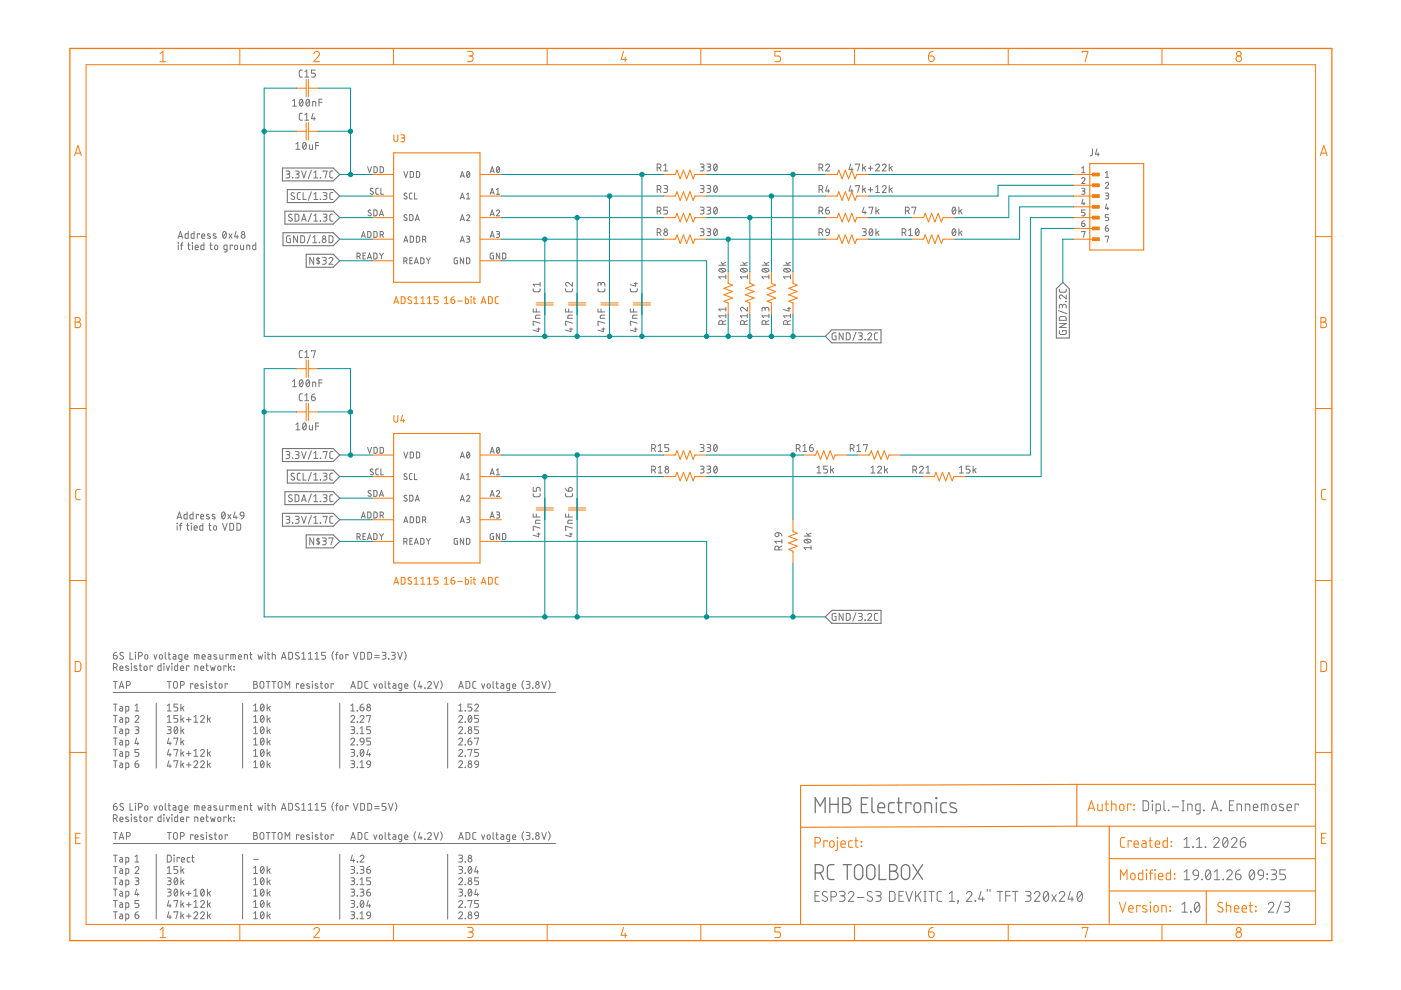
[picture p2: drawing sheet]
<svg xmlns="http://www.w3.org/2000/svg" width="297mm" height="210mm" viewBox="0 0 297 210" stroke-linecap="round" stroke-linejoin="round" font-family="sans-serif">
<g fill="none" stroke="#757575" stroke-width=".21">
<path d="M64.1 14.9h-.4l-.2 .3v.9l.3 .2h.3M64.6 15.2l.4-.3v1.4M64.6 16.3h.8M66.9 14.9h-.9v.6h.5a.42 .42 0 0 1 .4 .4 .42 .42 0 0 1-.4 .4h-.5M60.6 36.3h.7l.1 .2-.1 .4h-.5M61 36.9a.4 .4 0 0 1 .4 .4 .4 .4 0 0 1-.4 .4h-.4M62 37.6l.1 .1zM62 21.4l.4-.4v1.5M62 22.5h.8M62.6 36.3h.6l.2 .2-.2 .4h-.4M62.7 30.5l.4-.3v1.5M62.7 31.7h.9"/>
<path d="M63 36.9a.4 .4 0 0 1 .4 .4 .4 .4 0 0 1-.4 .4h-.4M63.6 21.1h.1a.78 .78 0 0 1 .6 .6 .78 .78 0 0 1-.4 .8 .9 .9 0 0 1-.3-1.4zM63.9 36.3l.5 1.4 .5-1.4M64.1 24h-.4l-.2 .3v1l.2 .2h.4M64.2 21.4l-.7 .8M64.3 30.3l.3-.1a.86 .86 0 0 1 0 1.5 .93 .93 0 0 1-.3-1.4zM64.6 25.5h.8M64.6 24.3l.4-.3v1.5M64.9 30.5l-.7 .8M65 21.1l.3-.1a.86 .86 0 0 1 0 1.5 .88 .88 0 0 1-.3-1.4zM65.6 30.7v.8l.2 .2h.5v-1M65.6 21.4l-.7 .8"/>
<path d="M66 36.1l-.6 1.8M66.3 22.5v-1l.6 .2 .1 .8M66.4 24l-.4 1.2h.9M66.5 36.6l.5-.3v1.4M66.5 37.7h.9M66.6 24.8v.7M66.9 30.8h.7M67.6 30.2h-.7v1.5M67.6 21.7h.7M67.9 37.6l.1 .1zM68.3 21h-.7v1.5M68.5 36.4v-.1h.8l-.4 1.4"/>
<path d="M70.6 36.3h-.5l-.2 .3 .1 .9 .1 .2h.5M77.9 35.3l.5 1.3 .4-1.3M79.3 35.3l.7 .3v.8l-.2 .2h-.5zM80.2 39.9l-.4 .1-.1 .2v.8l.5 .2M80.6 35.3l.7 .3v.8l-.2 .2h-.5zM80.8 39.9v1.3h.5M85.6 36.4l.4 1.2 .5-1.2M87 36.4h.5l.2 .2v.8l-.2 .2h-.5zM88.3 36.4h.5l.2 .2v.8l-.2 .2h-.5zM97.6 37.6l.4-1.2 .4 1.2M97.7 37.3h.6M99.1 36.4a.62 .62 0 0 1 .5 .6 .62 .62 0 0 1-.5 .6l-.2-.6z"/>
<path d="M99.5 36.6l-.5 .7M103.9 36.6l.5-1.3 .4 1.3M104 36.3h.7M105.4 35.4h.1a.64 .64 0 0 1 .4 .6 .64 .64 0 0 1-.4 .6l-.3-.6zM105.9 35.6l-.6 .7M139.3 35.6h.4a.4 .4 0 0 0 .4-.4 .4 .4 0 0 0-.4-.4h-.4v1.4M139.8 35.6l.3 .6M140.7 39.3l.7 .1 .1 .2-.1 .4h-.5M140.7 36.2h.8M140.7 35.1l.4-.3v1.4M148.5 34.8h.6l.2 .2-.2 .4h-.5M148.5 39.3l.6 .1 .2 .2-.2 .4h-.5"/>
<path d="M148.9 35.4a.41 .41 0 0 1 .4 .4 .41 .41 0 0 1-.4 .4h-.4M149.9 34.8h.6l.2 .2-.2 .4h-.5M149.9 39.3l.6 .1 .2 .2-.2 .4h-.5M150.3 35.4a.41 .41 0 0 1 .4 .4 .41 .41 0 0 1-.4 .4h-.4M151.5 34.9l.2-.1a.79 .79 0 0 1 .4 .7 .79 .79 0 0 1-.5 .7l-.3-.7zM151.5 39.5l.1-.1a.74 .74 0 0 1 .5 .7 .74 .74 0 0 1-.5 .7l-.3-.7zM152 35.1l-.6 .8M152 39.7l-.6 .8M173.7 35.6h.4a.4 .4 0 0 0 .4-.4 .4 .4 0 0 0-.4-.4h-.4v1.4M174.1 35.6l.4 .6M175 35.1a.4 .4 0 0 1 .6-.3 .4 .4 0 0 1 .1 .6l-.7 .8h.9M175.4 39.3l-.4 1.2h.9"/>
<path d="M180.4 34.8l-.4 1.1h.8M180.4 39.3l-.4 1.2h.8M180.6 35.6v.6M181.4 34.9v-.1h.8l-.4 1.4M181.4 39.5v-.2h.8l-.4 1.5M182.9 34.8v1.4M182.9 39.3v1.5M183.2 35.5l.3 .7M183.5 35.3l-.6 .5M183.5 39.8l-.6 .5M184.1 35.7h1M184.6 35.2v1"/>
<path d="M184.6 39.8v.9M185.7 35.1a.4 .4 0 0 1 .5-.3 .4 .4 0 0 1 .2 .6l-.7 .8h.8M185.7 39.7l.4-.4v1.5M187.1 35.1a.4 .4 0 0 1 .5-.3 .4 .4 0 0 1 .2 .6l-.7 .8h.8M187.1 39.7a.41 .41 0 0 1 .5-.3 .41 .41 0 0 1 .2 .6l-.7 .8h.8M188.5 34.8v1.4M188.5 39.3v1.5M188.8 35.5l.4 .7M189.2 35.3l-.7 .5M189.2 39.8l-.7 .5M229.3 37.9a.34 .34 0 0 1 .5-.2 .34 .34 0 0 1 .1 .5l-.6 .7h.7M229.3 39.9h.5l.2 .3-.1 .3h-.4"/>
<path d="M229.3 36.6h.7M229.3 35.6l.4-.3v1.3M231.6 31.6v1.2l-.5 .2M232.6 31.6l-.3 1.1h.8M232.8 32.4v.6M234.4 38.9a.34 .34 0 0 1 .4-.2 .34 .34 0 0 1 .1 .5l-.5 .7h.7M234.4 37.6h.7M234.4 36.6l.3-.2v1.2M37.8 50.5l.4-1.4 .5 1.4M37.8 51.5v.1zM37.8 52v.9M37.9 50.2h.7"/>
<path d="M38.3 52h.5M38.8 51.5l-.3 .1v1.3M39.8 52h.5M39.9 49.1v1.4h-.5l-.2-.2 .1-.6 .6-.1M40 51.5v1.3l.3 .1M40.8 51.5l.1 .1zM40.8 52v.9M41.1 49.1v1.4h-.4l-.2-.2v-.6l.6-.1M41.4 52.5h.6a.34 .34 0 0 0-.2-.5 .34 .34 0 0 0-.4 .3v.6h.6M42.3 49.7v-.1h-.5v.9M42.8 50h.6a.34 .34 0 0 0-.2-.4 .34 .34 0 0 0-.4 .3v.6h.6M43.2 51.5v1.4h-.5l-.1-.2v-.6l.6-.1"/>
<path d="M44.5 52h.5M44.6 49.6h-.4l-.2 .2 .5 .3 .1 .3-.6 .1M44.7 51.5v1.3l.3 .1M45.6 52h.3l.3 .3-.1 .4-.2 .2h-.3l-.1-.3zM45.8 49.6h-.4l-.2 .2 .5 .3 .1 .3-.6 .1M47.4 49.2l.1-.1a.78 .78 0 0 1 .5 .7 .78 .78 0 0 1-.4 .7 .9 .9 0 0 1-.2-1.3zM47.9 49.4l-.6 .8M48.1 52.9h-.6v-.9h.6v1.3l-.5 .1M48.5 49.6l.7 .9M49.2 49.6l-.7 .9M49.3 52.1v-.1h-.5v.9M49.8 52h.3l.3 .2v.5l-.3 .2-.3-.2z"/>
<path d="M50.1 49.1l-.4 1.1h.8M50.3 49.9v.6M51 52v.8l.2 .1h.4v-.9M52.3 52.9v-.9l.6 .1 .1 .8M54.2 51.5v1.4h-.5l-.1-.2v-.6l.6-.1M61.6 50h-.6l-.2 .2-.1 .9 .3 .3 .6 .1v-.9h-.3M61.9 45.5a.37 .37 0 0 0-.5-.1 .37 .37 0 0 0-.1 .6l.5 .3a.37 .37 0 0 1 .1 .5 .37 .37 0 0 1-.6 0l-.1-.1M62.4 41a.37 .37 0 0 0-.5-.1 .37 .37 0 0 0-.1 .5l.7 .5a.41 .41 0 0 1-.3 .4 .41 .41 0 0 1-.5-.2M62.6 45.4h.5l.3 .3v.9l-.3 .2-.5 .1zM63.1 50v1.5l-.8-1.5v1.5M63.7 40.8l-.5 .1-.2 .3 .1 .9 .1 .2h.5M63.8 50h.5l.2 .2 .1 .8-.3 .4-.5 .1z"/>
<path d="M63.9 46.9l.5-1.5 .5 1.5M64.1 46.5h.7M64.3 40.8v1.5h.6M65.8 49.8l-.6 1.8M66 40.7l-.6 1.8M66 45.3l-.6 1.7M66.3 51.5h.9M66.3 50.3l.4-.3v1.5M66.5 54.6v1.4l-.8-1.4v1.4M66.5 41.2l.5-.4v1.5M66.5 45.7l.5-.3v1.5M66.5 42.3h.9"/>
<path d="M66.5 46.9h.9M67.5 54.6v1.4M67.7 51.4l.1 .1zM67.8 54.8a.33 .33 0 0 0-.5-.1 .33 .33 0 0 0-.1 .5l.5 .3 .1 .2-.4 .2-.3-.1M67.9 46.8l.1 .1zM67.9 42.3h.1M68.4 54.6h.6l.2 .2-.2 .4h-.5M68.5 40.8l.7 .1 .1 .2-.1 .3-.5 .1M68.5 45.4h.7l.1 .3-.1 .3-.5 .1M68.8 55.2a.41 .41 0 0 1 .4 .4 .41 .41 0 0 1-.4 .4h-.4M68.9 41.5a.4 .4 0 0 1 .4 .4 .4 .4 0 0 1-.4 .4h-.4M68.9 46.1a.41 .41 0 0 1 .4 .4 .41 .41 0 0 1-.4 .4h-.4"/>
<path d="M69.8 50h.5l.2 .2 .1 .8-.3 .4-.5 .1zM69.8 54.9a.4 .4 0 0 1 .5-.3 .4 .4 0 0 1 .2 .6l-.7 .8h.8M70.6 40.8l-.5 .1-.2 .3 .1 .9 .1 .2h.5M70.6 45.4h-.5l-.2 .3 .1 1 .1 .1 .5 .1M75.7 54.4h.3a.35 .35 0 0 0 .4-.4 .35 .35 0 0 0-.4-.3h-.3v1.2M76.1 54.4l.3 .5M76.6 50.3l.4-1.2 .4 1.2M76.7 50h.6M77 54.2h.4M77.5 53.7h-.5v1.2h.5M77.9 54.9l.4-1.2 .5 1.2M78 49.1h.4l.2 .2v.8l-.2 .2h-.4z"/>
<path d="M78 54.6h.7M78.7 44.6l-.5-.1-.1 .3 .5 .4a.35 .35 0 0 1-.1 .6 .35 .35 0 0 1-.5-.2M79.1 40l-.4-.1-.2 .3 .5 .5a.34 .34 0 0 1 0 .5 .34 .34 0 0 1-.5-.2M79.2 44.5h.5l.2 .2v.9l-.2 .1-.5 .1zM79.2 53.7h.5l.2 .2v.8l-.2 .2h-.5zM79.3 49.1h.5l.1 .2v.8l-.1 .2h-.5zM80.5 45.8l.4-1.3 .4 1.3M80.5 53.7l.4 .6M80.6 45.4h.6M80.6 49.8h.3a.35 .35 0 0 0 .4-.4 .35 .35 0 0 0-.4-.3h-.3v1.2M80.9 54.3v.6M81 49.8l.3 .5"/>
<path d="M81.3 53.7l-.4 .6M85.6 55.4h.4a.35 .35 0 0 0 .3-.4 .35 .35 0 0 0-.3-.3h-.4v1.2M85.6 51.4l.4-1.3 .5 1.3M85.7 51h.7M86 55.4l.3 .5M86.3 41h-.5l-.1 .2 .5 .5a.34 .34 0 0 1-.1 .5 .34 .34 0 0 1-.5-.2M86.3 45.6l-.5-.1-.1 .3 .5 .4a.34 .34 0 0 1-.1 .6 .34 .34 0 0 1-.5-.2M86.9 45.5h.4l.3 .4-.1 .6-.3 .3h-.3zM86.9 55.2h.4M87 50.1h.5l.2 .2v.8l-.2 .2-.5 .1zM87.4 40.9l-.4 .1-.2 .2v.8l.6 .2M87.5 54.7h-.6v1.2h.6"/>
<path d="M87.8 55.9l.5-1.2 .4 1.2M87.9 40.9v1.3h.6M87.9 55.6h.7M88.1 46.8l.4-1.3 .4 1.3M88.2 46.5h.6M88.3 50.1h.5l.2 .2v.8l-.2 .2-.5 .1zM89.2 54.7h.5l.2 .2v.8l-.2 .2h-.5zM89.6 50.8h.4a.35 .35 0 0 0 .3-.4 .35 .35 0 0 0-.3-.3h-.4v1.3M90 50.8l.3 .6M90.4 54.7l.4 .6M90.8 55.3v.6M91.2 54.7l-.4 .6"/>
<path d="M97 54.7l-.7 .1v.8l.2 .3h.5v-.7h-.2M97.6 42.2l.4-1.3 .4 1.3M97.6 46.8l.4-1.3 .4 1.3M97.6 51.4l.4-1.3 .4 1.3M97.7 46.5h.6M97.7 51h.6M97.7 41.9h.6M98.3 54.7v1.2l-.7-1.2v1.2M98.9 45.8a.35 .35 0 0 1 .5-.3 .35 .35 0 0 1 .1 .6l-.6 .7h.7M98.9 50.1h.4l.3 .2-.2 .3-.4 .1M98.9 54.7h.5l.2 .2v.8l-.2 .2h-.5zM98.9 41.2l.4-.3v1.3"/>
<path d="M98.9 42.2h.7M99.3 50.7a.35 .35 0 0 1 .3 .3 .35 .35 0 0 1-.3 .4h-.4M103.9 41.2l.5-1.3 .4 1.3M103.9 45.8l.5-1.3 .4 1.3M103.9 50.3l.5-1.2 .4 1.2M104 50h.7M104 45.4h.7M104 40.9h.7M104.6 53.7l-.6 .1v1l.6 .1v-.7h-.2M105.2 44.8a.34 .34 0 0 1 .5-.3 .34 .34 0 0 1 .1 .6l-.6 .7h.7M105.2 49.1h.6l.1 .2-.1 .3h-.4M105.2 41.2h.7"/>
<path d="M105.2 40.2l.4-.3v1.3M105.6 49.6a.35 .35 0 0 1 .3 .4 .35 .35 0 0 1-.3 .3h-.4M105.9 53.7v1.2l-.7-1.2v1.2M106.6 53.7h.4l.2 .2v.8l-.2 .2h-.4zM114.5 59.9v.8M121.4 59.9v.8l-.8-.7a.4 .4 0 0 0-.7 .1 .4 .4 0 0 0 .3 .6M134.8 59.9v.8l-1.2-.3M139.3 49.3h.4a.41 .41 0 0 0 .4-.4 .41 .41 0 0 0-.4-.4h-.4v1.5M139.3 40.2h.4a.4 .4 0 0 0 .4-.4 .4 .4 0 0 0-.4-.5h-.4v1.5M139.3 44.7h.4a.41 .41 0 0 0 .4-.4 .41 .41 0 0 0-.4-.4h-.4v1.5M139.8 49.3l.3 .7M139.8 40.2l.3 .6"/>
<path d="M139.8 44.7l.3 .7M141.1 40a.4 .4 0 0 1 .4 .4 .4 .4 0 0 1-.4 .4h-.4M141.5 43.9h-.8v.7h.5a.41 .41 0 0 1 .4 .4 .41 .41 0 0 1-.4 .4h-.5M148.5 48.5h.6l.2 .2-.2 .4h-.5M148.5 43.9l.6 .1 .2 .2-.2 .3-.5 .1M148.9 49.1a.4 .4 0 0 1 .4 .5 .4 .4 0 0 1-.4 .4h-.4M148.9 40a.4 .4 0 0 1 .4 .4 .4 .4 0 0 1-.4 .4h-.4M148.9 44.6a.4 .4 0 0 1 .4 .4 .4 .4 0 0 1-.4 .4h-.4M149.9 48.5h.5l.3 .2-.2 .4h-.5M149.9 43.9h.5l.3 .3-.2 .3-.5 .1M150.3 49.1a.4 .4 0 0 1 .4 .5 .4 .4 0 0 1-.4 .4h-.4M150.3 40a.4 .4 0 0 1 .4 .4 .4 .4 0 0 1-.4 .4h-.4"/>
<path d="M150.3 44.6a.4 .4 0 0 1 .4 .4 .4 .4 0 0 1-.4 .4h-.4M151.5 48.6l.1-.1a.78 .78 0 0 1 .5 .7 .78 .78 0 0 1-.4 .8 .92 .92 0 0 1-.2-1.4zM151.5 44l.1-.1a.78 .78 0 0 1 .5 .7 .78 .78 0 0 1-.4 .8 .93 .93 0 0 1-.2-1.4zM152 48.8l-.6 .8M152 44.2l-.6 .9M152.4 56.2h1.5M152.5 57.1a.93 .93 0 0 1 1.4 .2 .88 .88 0 0 1-1.5 0zM152.7 57l.8 .6M152.9 55.6l.5 .6M153.9 58.7h-1.5l.3 .4M153.9 58.3v.8M153.9 55.6l-.7 .4"/>
<path d="M157 56.2h1.5M157.1 57.1a.93 .93 0 0 1 1.4 .2 .86 .86 0 0 1-1.5 0zM157.3 57l.8 .6M157.5 55.6l.5 .6M158.5 58.7h-1.5l.3 .4M158.5 58.3v.8M158.5 55.6l-.7 .4M161.6 56.2h1.4M161.6 57.1a.93 .93 0 0 1 1.4 .2 .86 .86 0 0 1-1.4 0zM161.9 57l.8 .6M162.1 55.6l.4 .6M163 58.7h-1.4l.3 .4"/>
<path d="M163 58.3v.8M163 55.6l-.7 .4M166.1 56.2h1.5M166.2 57.1a.91 .91 0 0 1 1.4 .2 .86 .86 0 0 1-1.5 0zM166.5 57l.8 .6M166.6 55.6l.5 .6M167.6 58.7h-1.5l.4 .4M167.6 58.3v.8M167.6 55.6l-.7 .4M173.7 40.2h.4a.4 .4 0 0 0 .4-.4 .4 .4 0 0 0-.4-.5h-.4v1.5M173.7 44.7h.4a.41 .41 0 0 0 .4-.4 .41 .41 0 0 0-.4-.4h-.4v1.5M173.7 49.3h.4a.41 .41 0 0 0 .4-.4 .41 .41 0 0 0-.4-.4h-.4v1.5"/>
<path d="M174.1 40.2l.4 .6M174.1 44.7l.4 .7M174.1 49.3l.4 .7M175 44.6h.5a.41 .41 0 0 1 .4 .4 .41 .41 0 0 1-.5 .4 .41 .41 0 0 1-.4-.4zM175.2 48.6l.3-.1 .2 .1 .2 .7-.7-.1-.2-.3zM175.6 40.2v.6M175.7 43.9l-.5 .3-.2 .4M175.9 49.3l-.3 .5-.4 .2M180.6 40.2v.6M182.8 48.5h.7l.1 .2-.1 .4h-.5M183.2 40.1l.3 .7M183.2 43.9l-.4 1.2h.9"/>
<path d="M183.3 49.1a.4 .4 0 0 1 .4 .5 .4 .4 0 0 1-.4 .4h-.5M183.4 44.7v.7M184.1 40.2h1M184.3 44.1v-.2h.8l-.4 1.5M184.4 48.6l.3-.1a.86 .86 0 0 1 0 1.5 .88 .88 0 0 1-.3-1.4zM185 48.8l-.7 .8M185.7 40.8h.8M185.7 43.9v1.5M185.7 48.5v1.5M186 44.7l.4 .7M186 49.3l.4 .7M186.4 44.4l-.7 .5"/>
<path d="M186.4 49l-.7 .5M188.8 40.1l.4 .7M191.3 49.3h.4a.41 .41 0 0 0 .4-.4 .41 .41 0 0 0-.4-.4h-.4v1.5M191.7 49.3l.4 .7M192 44.7h.4a.41 .41 0 0 0 .4-.4 .41 .41 0 0 0-.4-.4h-.4v1.5M192.4 44.7l.4 .7M192.7 50h.8M192.7 48.8l.4-.3v1.5M193.4 44.1v-.2h.8l-.4 1.5M194.2 48.6l.2-.1a.78 .78 0 0 1 .5 .7 .78 .78 0 0 1-.4 .8 .9 .9 0 0 1-.3-1.4zM194.8 48.8l-.7 .8M202 44l.1-.1a.78 .78 0 0 1 .6 .7 .78 .78 0 0 1-.4 .8 .91 .91 0 0 1-.3-1.4z"/>
<path d="M202 48.6l.1-.1a.78 .78 0 0 1 .6 .7 .78 .78 0 0 1-.4 .8 .9 .9 0 0 1-.3-1.4zM202.6 44.2l-.7 .9M202.6 48.8l-.7 .8M203.3 43.9v1.5M203.3 48.5v1.5M203.6 44.7l.4 .7M203.6 49.3l.4 .7M204 44.4l-.7 .5M204 49l-.7 .5M229.3 47.3h.5a.35 .35 0 0 1 .2 .4 .35 .35 0 0 1-.3 .3 .35 .35 0 0 1-.4-.3zM229.3 49.2v-.1h.7l-.3 1.2M229.6 42.2l-.3 1h.7"/>
<path d="M229.7 40.5a.35 .35 0 0 1 .3 .3 .35 .35 0 0 1-.3 .4h-.4M229.8 42.9v.6M229.9 46.8l-.5 .2-.1 .3M230 44.5h-.7v.6h.5a.36 .36 0 0 1 .2 .3 .36 .36 0 0 1-.2 .4h-.5M234.4 40.9l.5 .1 .2 .1-.2 .4h-.4M234.4 48.4h.4a.35 .35 0 0 1 .3 .4 .35 .35 0 0 1-.4 .3 .35 .35 0 0 1-.3-.4zM234.4 50.2v-.1h.7l-.4 1.3M234.6 43.2l-.2 1h.7M234.7 41.5a.35 .35 0 0 1 .4 .3 .35 .35 0 0 1-.4 .4h-.3M234.8 43.9v.6M234.9 47.8l-.3 .1-.2 .5M235.1 45.5h-.7v.6h.4a.36 .36 0 0 1 .3 .3 .36 .36 0 0 1-.3 .4h-.4"/>
<path d="M64.1 74.4h-.4l-.2 .3v.9l.2 .2h.4M64.6 74.7l.4-.3v1.4M64.6 75.8h.8M66 74.5v-.1h.9l-.5 1.4M113.1 61.2v.5l.3 .2 .9-.1 .2-.1v-.5M113.1 65.5v.6h1.4M113.7 65.5v.6M113.9 69.8h.6M114.2 69.5v.8l-1.1-.3M114.5 66.8h-.7l-.3 .3v.4h1M114.5 68.5l-1.4-.4v.8h.1M114.5 60.3h-1.4l.3 .4"/>
<path d="M119.9 61.2v.5l.3 .2 1-.1 .1-.1 .1-.5M119.9 65.5v.6h1.5M120.6 65.5v.6M120.7 69.8h.7M121.1 69.5v.8l-1.2-.3M121.4 66.8h-.8l-.2 .3v.4h1M121.4 68.5l-1.5-.4v.8h.2M126.8 61.2v.5l.3 .2 .9-.1 .2-.1v-.5M126.8 65.5v.6h1.4M127.4 60.3a.41 .41 0 0 1 .4-.4 .41 .41 0 0 1 .4 .4v.4M127.4 60.5v-.5l-.4-.1-.2 .1v.7M127.4 65.5v.6"/>
<path d="M127.6 69.8h.6M127.9 69.5v.8l-1.1-.3M128.2 66.8h-.7l-.2 .3v.4h.9M128.2 68.5l-1.4-.4v.8h.1M133.6 61.2l.1 .5 .3 .2 .9-.1 .2-.1v-.5M133.6 65.5v.6h1.5M134.3 65.5v.6M134.5 69.8h.6M134.5 60.1h.6M134.8 69.5v.8l-1.2-.3M135.1 66.8h-.7l-.3 .3v.4h1M135.1 68.5l-1.5-.4v.8h.2"/>
<path d="M153.2 68.8v-.4a.41 .41 0 0 0-.4-.4 .41 .41 0 0 0-.4 .4v.4h1.5M153.9 65.2v.8M153.9 66.6v.8M153.9 68l-.7 .3M153.9 67h-1.5l.3 .4M153.9 65.6h-1.5l.3 .4M157.8 68.8v-.4a.4 .4 0 0 0-.4-.4 .4 .4 0 0 0-.4 .4v.4h1.5M158.5 65.2v.8l-.9-.7a.39 .39 0 0 0-.6 .1 .39 .39 0 0 0 .3 .6M158.5 66.6v.8M158.5 67h-1.5l.3 .4M158.5 68l-.7 .3M162.2 65.6a.4 .4 0 0 1 .4-.4 .4 .4 0 0 1 .4 .4v.4"/>
<path d="M162.2 65.8v-.5l-.4-.1-.2 .1v.7M162.4 68.8v-.4a.4 .4 0 0 0-.4-.4 .4 .4 0 0 0-.4 .4v.4h1.4M163 66.6v.8M163 67h-1.4l.3 .4M163 68l-.6 .3M166.9 68.8v-.4a.4 .4 0 0 0-.4-.4 .4 .4 0 0 0-.4 .4v.4h1.5M166.9 65.4h.7M167.3 65.2v.8l-1.2-.4M167.6 66.6v.8M167.6 67h-1.5l.4 .4M167.6 68l-.7 .3M177.2 70.6h-.6l-.2 .3 .1 1 .7 .2v-.9h-.2"/>
<path d="M178.8 70.6v1.5l-.9-1.5v1.5M179.4 70.6h.6l.2 .2 .1 .8-.3 .4-.6 .1zM181.5 70.4l-.7 1.8M182 70.6h.6l.2 .2-.2 .4h-.4M182.4 71.2a.41 .41 0 0 1 .4 .4 .41 .41 0 0 1-.4 .5h-.4M183.4 72l.1 .1zM184 70.9a.4 .4 0 0 1 .5-.3 .4 .4 0 0 1 .2 .6l-.7 .9h.8M186.1 70.6h-.5l-.2 .3v.9l.3 .3h.4M224.4 65.9l1.8 .6M224.6 70.1v.6l.2 .2h.9l.3-.2 .1-.6h-.8v.3M224.6 61.3v.5l.3 .2 1-.1 .1-.1 .1-.5M224.6 68.6h1.5l-1.5 .8h1.5"/>
<path d="M224.7 67.2l1.1-.1 .2 .3 .1 .5h-1.5zM225.3 64.9a.4 .4 0 0 1 .4-.4 .4 .4 0 0 1 .4 .4v.4M225.3 65.2l-.1-.5-.3-.2-.3 .2v.6M226 63.9l.1 .1zM226.1 62.5v.9l-.8-.7a.41 .41 0 0 0-.7 .1 .41 .41 0 0 0 .3 .6M60.6 95.7l.7 .1 .1 .2-.1 .4h-.5M61 96.4a.41 .41 0 0 1 .4 .4 .41 .41 0 0 1-.4 .4h-.4M62 97.1l.1 .1zM62 80.9l.4-.4v1.5M62 82h.8M62.6 95.7l.6 .1 .2 .2-.2 .4h-.4M62.7 90l.4-.3v1.4"/>
<path d="M62.7 91.1h.9M63 96.4a.41 .41 0 0 1 .4 .4 .41 .41 0 0 1-.4 .4h-.4M63.6 80.6l.3-.1a.79 .79 0 0 1 .4 .8 .79 .79 0 0 1-.6 .7l-.3-.7zM63.9 95.7l.5 1.5 .5-1.5M64.1 83.5h-.4l-.2 .3v1l.2 .1 .4 .1M64.2 80.9l-.7 .8M64.3 89.8l.1-.1a.77 .77 0 0 1 .6 .7 .77 .77 0 0 1-.4 .7 .93 .93 0 0 1-.3-1.3zM64.6 83.8l.4-.3v1.5M64.6 85h.8M64.9 90l-.7 .8M65 80.6l.3-.1a.86 .86 0 0 1 0 1.5 .91 .91 0 0 1-.3-1.4zM65.6 90.2v.7l.2 .2h.5v-.9"/>
<path d="M65.6 80.9l-.7 .8M66 95.6l-.6 1.8M66 84.2h.5a.41 .41 0 0 1 .3 .4 .41 .41 0 0 1-.4 .4 .41 .41 0 0 1-.4-.4zM66.3 82v-1l.6 .1 .1 .9M66.5 96.1l.5-.4v1.5M66.5 97.2h.9M66.7 83.5l-.4 .1-.3 .6M66.9 90.3h.7M67.6 89.7h-.7v1.4M67.6 81.2h.7M67.9 97.1l.1 .1zM68.3 80.5h-.7v1.5"/>
<path d="M68.5 95.9v-.2h.8l-.4 1.5M70.6 95.7l-.5 .1-.2 .3 .1 .9 .3 .2h.3M77.9 94.8l.5 1.3 .4-1.3M79.1 99.5l-.4-.1-.2 .3 .5 .5a.31 .31 0 0 1 .1 .4 .31 .31 0 0 1-.5 0l-.1-.1M79.3 94.8l.5 .1 .2 .2v.8l-.2 .2h-.5zM80.2 99.4l-.4 .1-.1 .2v.8l.5 .2M80.6 94.8l.5 .1 .2 .2v.8l-.2 .2h-.5zM80.8 99.4v1.3h.5M85.6 95.8l.4 1.3 .5-1.3M87 95.8l.5 .1 .2 .2v.8l-.2 .2h-.5zM88.3 95.8l.5 .1 .2 .2v.8l-.2 .2h-.5zM97.6 97.1l.4-1.3 .4 1.3"/>
<path d="M97.7 96.8h.6M99.1 95.9a.64 .64 0 0 1 .5 .6 .64 .64 0 0 1-.5 .6l-.2-.6zM99.5 96.1l-.5 .7M103.9 96.1l.5-1.3 .4 1.3M104 95.8h.7M105.2 99.7l.4-.3v1.3M105.4 94.9h.1a.62 .62 0 0 1 .4 .6 .62 .62 0 0 1-.4 .6l-.3-.6zM105.9 95.1l-.6 .7M138.2 99.7h.4a.41 .41 0 0 0 .4-.5 .41 .41 0 0 0-.4-.4h-.4v1.5M138.2 95.1h.4a.41 .41 0 0 0 .4-.4 .41 .41 0 0 0-.4-.4h-.4v1.4M138.7 99.7l.3 .6M138.7 95.1l.3 .6"/>
<path d="M139.6 95.7h.8M139.6 99.2l.4-.4v1.5M139.6 94.6l.4-.3v1.4M141.8 94.3h-.8v.6h.5a.41 .41 0 0 1 .3 .4 .41 .41 0 0 1-.3 .4h-.5M148.5 98.8l.6 .1 .2 .2-.2 .3-.5 .1M148.5 94.3h.6l.2 .2-.2 .4h-.5M148.9 99.5a.4 .4 0 0 1 .4 .4 .4 .4 0 0 1-.4 .4h-.4M148.9 94.9a.4 .4 0 0 1 .4 .4 .4 .4 0 0 1-.4 .4h-.4M149.9 98.8h.5l.3 .3-.2 .3-.5 .1M149.9 94.3h.5l.3 .2-.2 .4h-.5M150.3 99.5a.4 .4 0 0 1 .4 .4 .4 .4 0 0 1-.4 .4h-.4M150.3 94.9a.4 .4 0 0 1 .4 .4 .4 .4 0 0 1-.4 .4h-.4"/>
<path d="M151.5 98.9l.1-.1a.78 .78 0 0 1 .5 .7 .78 .78 0 0 1-.4 .8 .92 .92 0 0 1-.2-1.4zM151.5 94.4l.1-.1a.78 .78 0 0 1 .5 .7 .78 .78 0 0 1-.4 .7 .93 .93 0 0 1-.2-1.3zM152 99.2l-.6 .8M152 94.6l-.6 .8M168.8 95.1h.4a.41 .41 0 0 0 .5-.4 .41 .41 0 0 0-.5-.4h-.4v1.4M169.3 95.1l.4 .6M170.2 95.7h.8M170.2 94.6l.4-.3v1.4M171.6 94.9h.5a.41 .41 0 0 1 .3 .5 .41 .41 0 0 1-.4 .3 .41 .41 0 0 1-.4-.4zM172.3 94.3l-.4 .1-.3 .5M173.2 99.2l.4-.4v1.5M175.5 98.8h-.9v.7h.5a.41 .41 0 0 1 .4 .4 .41 .41 0 0 1-.4 .4h-.5"/>
<path d="M176.1 98.8v1.5M176.4 99.6l.3 .7M176.7 99.3l-.6 .5M180.3 95.1h.4a.41 .41 0 0 0 .4-.4 .41 .41 0 0 0-.4-.4h-.4v1.4M180.8 95.1l.3 .6M181.7 95.7h.8M181.7 94.6l.4-.3v1.4M183.1 94.4v-.1h.8l-.4 1.4M184.7 99.2l.4-.4v1.5M186.1 99.2a.4 .4 0 0 1 .5-.3 .4 .4 0 0 1 .2 .6l-.7 .8h.8M187.5 98.8v1.5M187.8 99.6l.4 .7"/>
<path d="M188.2 99.3l-.7 .5M193.5 99.7h.5a.41 .41 0 0 0 .4-.5 .41 .41 0 0 0-.4-.4h-.5v1.5M194 99.7l.4 .6M194.9 99.2a.4 .4 0 0 1 .6-.3 .4 .4 0 0 1 .1 .6l-.7 .8h.8M196.4 99.2l.4-.4v1.5M203.4 99.2l.4-.4v1.5M205.7 98.8h-.8v.7h.4a.41 .41 0 0 1 .4 .4 .41 .41 0 0 1-.4 .4h-.4M206.3 98.8v1.5M206.6 99.6l.3 .7M206.9 99.3l-.6 .5M37.5 110l.5-1.4 .5 1.4M37.5 111h.1z"/>
<path d="M37.6 111.4v1M37.7 109.7h.7M38.1 111.4h.4M38.5 111l-.3 .1v1.3M39.6 111.4h.5M39.7 108.6v1.4h-.5l-.2-.2 .1-.7h.6M39.8 111v1.3l.3 .1M40.5 111h.1zM40.6 111.4v1M40.9 108.6v1.4h-.5l-.1-.2v-.7h.6M41.1 111.9h.7a.34 .34 0 0 0-.2-.4 .34 .34 0 0 0-.5 .3l.1 .6h.6M42.1 109.2v-.1h-.5v.9"/>
<path d="M42.5 109.5h.7a.34 .34 0 0 0-.2-.4 .34 .34 0 0 0-.5 .3v.5l.7 .1M43 111v1.4h-.6v-.8l.6-.2M44.3 111.4h.5M44.3 109.1h-.4l-.1 .2 .6 .4v.2l-.2 .1-.4-.1M44.4 111v1.2l.4 .2M45.4 111.5h.3l.2 .1v.5l-.2 .3-.4-.2zM45.6 109.1h-.5l-.1 .2 .6 .4v.2l-.2 .1-.4-.1M47.1 108.6h.3a.86 .86 0 0 1 0 1.4 .93 .93 0 0 1-.3-1.4zM47.2 111l.5 1.4 .5-1.4M47.7 108.9l-.7 .8M48.3 109.1l.7 .9M48.7 111h.6l.2 .2v1l-.2 .2h-.6z"/>
<path d="M49 109.1l-.7 .9M49.8 108.6l-.3 1.1h.8M50.1 109.4v.6M50.2 111h.6l.2 .2v1l-.2 .2h-.6zM51 108.7h.6l.1 .7-.7-.1-.1-.3zM51.7 109.4l-.2 .5-.4 .1M60.6 109.5h.7l.1 .2-.1 .4h-.5M61 110.1a.4 .4 0 0 1 .4 .4 .4 .4 0 0 1-.4 .4h-.4M61.9 105a.37 .37 0 0 0-.6 0 .37 .37 0 0 0 .1 .5l.4 .2a.37 .37 0 0 1 .1 .6 .37 .37 0 0 1-.6 0l-.1-.1M62 110.8l.1 .1zM62.4 100.4a.37 .37 0 0 0-.5-.1 .37 .37 0 0 0-.1 .6l.5 .3a.34 .34 0 0 1 .1 .4 .34 .34 0 0 1-.4 .2l-.3-.2M62.6 104.9h.5l.3 .3v.9l-.3 .2-.5 .1z"/>
<path d="M62.6 109.5h.6l.2 .2-.2 .4h-.4M63 110.1a.4 .4 0 0 1 .4 .4 .4 .4 0 0 1-.4 .4h-.4M63.7 100.3l-.5 .1-.2 .2 .1 1 .1 .2h.5M63.9 106.4l.5-1.5 .5 1.5M63.9 109.5l.5 1.4 .5-1.4M64.1 106h.7M64.3 100.3v1.5h.6M66 100.2l-.6 1.7M66 104.7l-.6 1.8M66 109.3l-.6 1.8M66.5 114v1.5l-.8-1.5v1.5M66.5 110.9h.9"/>
<path d="M66.5 100.6l.5-.3v1.5M66.5 105.2l.5-.3v1.5M66.5 109.8l.5-.3v1.4M66.5 101.8h.9M66.5 106.4h.9M67.5 114v1.5M67.8 114.3l-.3-.1-.4 .1 .1 .3 .4 .3a.33 .33 0 0 1 0 .5 .33 .33 0 0 1-.5-.1M67.9 110.8l.1 .1zM67.9 106.3l.1 .1zM67.9 101.7l.1 .1zM68.4 114h.5l.3 .3-.2 .4h-.5M68.5 100.3l.7 .1 .1 .2-.1 .3-.5 .1"/>
<path d="M68.5 104.9h.7l.1 .3-.1 .3h-.5M68.5 109.6v-.1h.8l-.4 1.4M68.8 114.7a.4 .4 0 0 1 .4 .4 .4 .4 0 0 1-.4 .4h-.4M68.9 101a.41 .41 0 0 1 .4 .4 .41 .41 0 0 1-.4 .4h-.4M68.9 105.5a.41 .41 0 0 1 .4 .4 .41 .41 0 0 1-.4 .5h-.4M69.8 114.2v-.2h.8l-.4 1.5M70.6 100.3l-.5 .1-.2 .2 .1 1 .1 .2h.5M70.6 104.9h-.5l-.2 .3 .1 1 .1 .1 .5 .1M70.6 109.5h-.5l-.2 .3 .1 .9 .1 .2h.5M75.7 113.8h.3a.35 .35 0 0 0 .4-.3 .35 .35 0 0 0-.4-.4h-.3v1.3M76.1 113.8l.3 .6M76.6 109.8l.4-1.2 .4 1.2"/>
<path d="M76.7 109.5h.6M77 113.7h.4M77.5 113.1h-.5v1.3h.5M77.9 114.4l.4-1.3 .5 1.3M78 108.6h.4l.2 .2v.8l-.2 .2h-.4zM78 114.1h.7M78.7 104.1a.32 .32 0 0 0-.5-.1 .32 .32 0 0 0 0 .5l.4 .2a.34 .34 0 0 1-.1 .6 .34 .34 0 0 1-.5-.2M79.2 104h.5l.2 .2v.8l-.2 .2h-.5zM79.2 113.1l.5 .1 .2 .2v.8l-.2 .2h-.5zM79.3 108.6h.5l.1 .2v.8l-.1 .2h-.5zM80.5 105.2l.4-1.2 .4 1.2M80.5 113.1l.4 .6"/>
<path d="M80.6 104.9h.6M80.6 109.3h.3a.35 .35 0 0 0 .4-.4 .35 .35 0 0 0-.4-.3h-.3v1.2M80.9 113.7v.7M81 109.3l.3 .5M81.3 113.1l-.4 .6M85.6 114.9h.4a.35 .35 0 0 0 .3-.4 .35 .35 0 0 0-.3-.3h-.4v1.2M85.6 110.8l.4-1.2 .5 1.2M85.7 110.5h.7M86 114.9l.3 .5M86.3 100.5l-.5-.1-.1 .3 .5 .5a.35 .35 0 0 1-.1 .5 .35 .35 0 0 1-.5-.2M86.3 105.1l-.5-.1-.1 .3 .5 .4a.35 .35 0 0 1-.1 .6 .35 .35 0 0 1-.5-.2M86.9 105h.4l.2 .2 .1 .7-.3 .3-.4 .1z"/>
<path d="M86.9 114.7h.4M87 109.6h.5l.2 .2v.8l-.2 .2h-.5zM87.4 100.4l-.4 .1-.2 .2v.8l.6 .2M87.5 114.2h-.6v1.2h.6M87.8 115.4l.5-1.2 .4 1.2M87.9 100.4v1.3h.6M87.9 115.1h.7M88.1 106.3l.4-1.3 .4 1.3M88.2 105.9h.6M88.3 109.6h.5l.2 .2v.8l-.2 .2h-.5zM89.2 114.2h.5l.2 .2v.8l-.2 .2h-.5zM89.6 110.3h.4a.35 .35 0 0 0 .3-.4 .35 .35 0 0 0-.3-.3h-.4v1.2"/>
<path d="M90 110.3l.3 .5M90.4 114.2l.4 .5M90.8 114.7v.7M91.2 114.2l-.4 .5M97 114.2l-.7 .1 .1 1 .6 .1v-.7h-.2M97.6 101.7l.4-1.3 .4 1.3M97.6 106.3l.4-1.3 .4 1.3M97.6 110.8l.4-1.2 .4 1.2M97.7 105.9h.6M97.7 110.5h.6M97.7 101.4h.6M98.3 114.2v1.2l-.7-1.2v1.2"/>
<path d="M98.9 105.3a.34 .34 0 0 1 .5-.3 .34 .34 0 0 1 .1 .6l-.6 .7h.7M98.9 109.6h.5l.2 .2-.2 .3h-.4M98.9 114.2h.5l.2 .2v.8l-.2 .2h-.5zM98.9 100.7l.4-.3v1.3M98.9 101.7h.7M99.3 110.1a.35 .35 0 0 1 .3 .4 .35 .35 0 0 1-.3 .3h-.4M103.9 100.7l.5-1.3 .4 1.3M103.9 105.2l.5-1.2 .4 1.2M103.9 109.8l.5-1.2 .4 1.2M104 104.9h.7M104 109.5h.7M104 100.4h.7"/>
<path d="M104.6 113.1l-.6 .2-.1 .8 .2 .3h.5v-.7h-.2M105.2 104.3a.34 .34 0 0 1 .5-.3 .34 .34 0 0 1 .1 .5l-.6 .7h.7M105.2 108.6h.6l.1 .2v.2l-.5 .1M105.2 100.7h.7M105.6 109.1a.35 .35 0 0 1 .3 .4 .35 .35 0 0 1-.3 .3h-.4M105.9 113.1v1.3l-.7-1.3v1.3M106.6 113.1l.4 .1 .2 .2v.8l-.2 .2h-.4zM113.1 104.7v.4l.3 .2h.9l.2-.2v-.4M113.1 103.3v.9h.6v-.5a.41 .41 0 0 1 .4-.4 .41 .41 0 0 1 .4 .4v.5M113.1 109v.6h1.4M113.7 109v.6M113.9 113.2h.6"/>
<path d="M114.2 113v.8l-1.1-.3M114.5 110.3h-.8l-.2 .2v.5h1M114.5 112l-1.4-.4v.8h.1M119.9 104.7v.4l.3 .2h1l.1-.2 .1-.4M119.9 103.5l.3 .5 .4 .2M119.9 109v.6h1.5M120.6 109v.6M120.7 103.4a.42 .42 0 0 1 .6 .2 .42 .42 0 0 1-.3 .6h-.4zM120.7 113.2h.7M121.1 113v.8l-1.2-.3M121.4 110.3h-.9l-.1 .2v.5h1M121.4 112l-1.5-.4v.8h.2"/>
<path d="M139.6 100.3h.8M164.4 113.1l.7-.1v.5a.41 .41 0 0 1-.6 .2 .41 .41 0 0 1-.1-.6zM165.1 116.6v-.4a.41 .41 0 0 0-.4-.4 .41 .41 0 0 0-.4 .4v.4h1.5M165.1 113l.4 .1 .3 .5M165.8 115.8l-.7 .3M165.8 114.8h-1.5l.3 .4M165.8 114.4v.8M170.5 113.7h1.5M170.6 114.5a.79 .79 0 0 1 1.3 .4 .78 .78 0 0 1-.8 .3 .78 .78 0 0 1-.6-.6zM170.8 114.4l.8 .6M171 113l.5 .7M172 116.1h-1.5l.3 .4"/>
<path d="M172 115.7v.8M172 113l-.7 .4M173.2 100.3h.9M184.7 100.3h.8M196.4 100.3h.8M203.4 100.3h.9M24 139h.5a.41 .41 0 0 1 .4 .4 .41 .41 0 0 1-.5 .4 .41 .41 0 0 1-.4-.4zM24.7 138.3l-.5 .3-.2 .4M26.1 138.4l-.1-.1a.34 .34 0 0 0-.5 .2 .34 .34 0 0 0 .1 .4l.5 .2a.4 .4 0 0 1-.1 .7 .4 .4 0 0 1-.6-.2M27.6 138.3v1.5h.6M28.7 138.3l.1 .1zM28.7 138.8v1"/>
<path d="M29.4 139.1h.4a.4 .4 0 0 0 .4-.4 .4 .4 0 0 0-.4-.4h-.4v1.5M30.8 138.9l.3-.1 .2 .3v.5l-.2 .2-.4-.2zM32.6 138.8l.3 1 .4-1M33.9 138.9l.3-.1 .2 .2v.6l-.2 .2-.3-.1-.1-.3zM35 138.3v1.2l.3 .3M35.6 138.8h.5M35.8 138.3v1.3l.3 .2M36.7 138.8h.4l.2 .2v.8l-.5-.1-.1-.4 .6-.1M38.6 139.8l-.7-.2v-.6l.2-.2h.5v1.2l-.2 .2-.4 .1M39.2 139.3h.6a.34 .34 0 0 0-.2-.5 .34 .34 0 0 0-.4 .3l.1 .6 .5 .1M41.2 139.8v-1l.9 .1 .1 .9M41.7 138.8v1"/>
<path d="M42.8 139.3h.7a.34 .34 0 0 0-.2-.5 .34 .34 0 0 0-.5 .3l.1 .6 .6 .1M44.2 138.8l.5 .1v.9l-.5-.1-.1-.1v-.3l.6-.1M45.9 138.9l-.5-.1-.1 .2 .7 .4v.3h-.7M46.6 138.8v.8l.2 .2h.4v-1M48.4 139v-.2h-.5v1M48.9 139.8v-1l.9 .1 .1 .9M49.4 138.8v1M50.5 139.3h.7a.34 .34 0 0 0-.2-.5 .34 .34 0 0 0-.5 .3l.1 .6 .6 .1M51.8 139.8v-1l.6 .1 .1 .9M53 138.8h.4M53.1 138.3v1.3l.3 .2M54.7 138.8l.2 1 .3-.7 .2 .7 .3-1"/>
<path d="M56.2 138.3l.1 .1zM56.2 138.8v1M56.7 138.8h.4M56.8 138.3l.1 1.3 .2 .2M57.7 138.8l.7 .1v.9M57.7 138.3v1.5M59.7 139.8l.5-1.5 .5 1.5M59.8 139.4h.7M61.2 138.3h.6l.2 .3v.9l-.2 .2-.6 .1zM63.4 138.4a.37 .37 0 0 0-.6 0 .37 .37 0 0 0 0 .5l.5 .2a.39 .39 0 0 1-.1 .7 .39 .39 0 0 1-.6-.2M64 138.6l.4-.3v1.5M64 139.8h.8"/>
<path d="M65.4 138.6l.4-.3v1.5M65.4 139.8h.8M66.8 138.6l.4-.3v1.5M66.8 139.8h.8M69 138.3h-.8v.7h.5a.41 .41 0 0 1 .3 .4 .41 .41 0 0 1-.3 .4h-.5M70.7 138.1l-.3 .9 .3 .9M71.2 138.8h.4M71.6 138.3l-.2 .1-.1 1.4M72.2 138.9l.2-.1 .3 .2v.6l-.3 .2-.3-.2zM73.8 139v-.2h-.5v1M74.9 138.3l.5 1.5 .5-1.5M76.5 138.3h.5l.3 .3v.9l-.3 .2-.5 .1z"/>
<path d="M78 138.3h.5l.3 .3v.9l-.3 .2-.5 .1zM79.4 139h1M79.4 139.4h1M81 138.3h.7l.1 .3-.1 .3-.5 .1M81.4 139a.4 .4 0 0 1 .4 .4 .4 .4 0 0 1-.4 .4h-.4M82.4 139.7l.1 .1zM83 138.3h.6l.2 .3-.2 .3-.4 .1M83.4 139a.4 .4 0 0 1 .4 .4 .4 .4 0 0 1-.4 .4h-.4M84.3 138.3l.5 1.5 .5-1.5M85.8 138.1l.3 .9-.3 .9M177.2 130.1h-.6l-.1 .2-.1 .9 .2 .3h.6v-.8h-.2M178.8 130.1v1.4l-.9-1.4v1.4"/>
<path d="M179.4 130.1h.6l.2 .2 .1 .8-.3 .4h-.6zM181.5 129.9l-.7 1.8M182 130.1h.6l.2 .2-.2 .4h-.4M182.4 130.7a.41 .41 0 0 1 .4 .4 .41 .41 0 0 1-.4 .4h-.4M183.4 131.4l.1 .1zM184 130.4a.4 .4 0 0 1 .5-.3 .4 .4 0 0 1 .2 .6l-.7 .8h.8M186.1 130.1h-.5l-.2 .3v.9l.2 .2h.5M24 146.8h93.8M24 141.5h.4a.41 .41 0 0 0 .4-.4 .41 .41 0 0 0-.4-.4h-.4v1.5M24 144.5h.8M24 149.3h.8M24 151.7h.8"/>
<path d="M24 154.1h.8M24 156.5h.8M24 158.9h.8M24.4 144.5v1.4M24.4 149.3v1.4M24.4 151.7v1.4M24.4 154.1v1.5M24.4 156.5v1.4M24.4 158.9v1.5M24.5 141.5l.3 .7M25.3 145.9l.5-1.4 .4 1.4M25.4 145.6h.7"/>
<path d="M25.4 141.7h.7a.34 .34 0 0 0-.3-.5 .34 .34 0 0 0-.4 .3l.2 .7h.5M25.4 149.8h.4l.2 .2v.7h-.5l-.1-.4 .6-.1M25.4 152.2h.4l.2 .2v.7h-.5l-.2-.2 .1-.2 .6-.1M25.4 154.6h.4l.2 .2v.8l-.5-.1-.2-.2 .1-.2 .6-.1M25.4 157h.4l.2 .2v.7h-.5l-.2-.2 .1-.2 .6-.1M25.4 159.4h.4l.2 .2v.8l-.5-.1-.2-.2 .1-.2 .6-.1M26.7 150.7l.6-.1-.1-.8h-.5v1.4M26.7 153.1h.5v-.9h-.5v1.4M26.7 155.6l.6-.2-.1-.8h-.5v1.4M26.7 157.9h.5v-.9h-.5v1.4M26.8 145.3h.4a.4 .4 0 0 0 .4-.4 .4 .4 0 0 0-.4-.4h-.4v1.4M27.2 141.3l-.4-.1-.2 .2 .6 .4 .1 .2-.7 .1"/>
<path d="M27.8 140.7l.1 .1zM27.9 141.2v1M28.6 152a.41 .41 0 0 1 .6-.3 .41 .41 0 0 1 .1 .6l-.7 .8h.8M28.6 154.1h.7l.1 .2-.1 .4h-.5M28.6 149.6l.4-.3v1.4M28.6 150.7h.8M29 156.5l-.4 1.1h.8M29 141.3l-.4-.1-.2 .2 .6 .4 .1 .2-.7 .1M29 154.7a.41 .41 0 0 1 .4 .4 .41 .41 0 0 1-.4 .5h-.4M29.2 157.3v.6M29.4 158.9h-.8v.6h.5a.42 .42 0 0 1 .3 .4 .42 .42 0 0 1-.3 .5h-.5M29.5 141.2h.5"/>
<path d="M29.7 140.7v1.2l.3 .3M30.6 141.4l.2-.2 .4 .2-.1 .7-.3 .1-.2-.2zM32.3 141.4v-.2h-.5v1M33.1 149.1v13.7M34.1 140.7v1.5h-.5l-.1-.3v-.6l.6-.1M34.7 140.7l.1 .1zM34.8 141.2v1M35.3 141.2l.3 1 .3-1M35.5 154.1h.6l.2 .2-.2 .4h-.5M35.5 149.6l.4-.3v1.4M35.5 152l.4-.3v1.4M35.5 144.5h.8"/>
<path d="M35.5 150.7h.8M35.5 153.1h.8M35.8 156.5l-.3 1.1h.8M35.8 158.9l-.3 1.1h.8M35.9 154.7a.41 .41 0 0 1 .4 .4 .41 .41 0 0 1-.4 .5h-.4M35.9 144.5v1.4M36 157.3v.6M36 159.7v.7M36.4 140.7l.1 .1zM36.4 141.2v1M36.9 156.7v-.2h.8l-.4 1.4M36.9 159v-.1h.8l-.4 1.5"/>
<path d="M36.9 144.6h.6l.1 .9a.41 .41 0 0 1-.4 .4 .41 .41 0 0 1-.4-.4zM37.1 154.2l.2-.1a.86 .86 0 0 1 0 1.5 .93 .93 0 0 1-.2-1.4zM37.6 154.4l-.6 .8M37.7 140.7v1.5h-.5l-.2-.3v-.6l.7-.1M37.7 149.3h-.8v.6h.5a.42 .42 0 0 1 .3 .4 .42 .42 0 0 1-.3 .4h-.5M37.7 151.7h-.8v.6h.5a.41 .41 0 0 1 .3 .4 .41 .41 0 0 1-.3 .4h-.5M38.3 145.3h.4a.4 .4 0 0 0 .4-.4 .4 .4 0 0 0-.4-.4h-.4v1.4M38.3 141.7h.6a.34 .34 0 0 0-.2-.5 .34 .34 0 0 0-.4 .3l.1 .6 .5 .1M38.4 149.3v1.4M38.4 151.7v1.4M38.4 154.1v1.5M38.4 156.5v1.4"/>
<path d="M38.4 158.9v1.5M38.6 150.1l.4 .6M38.6 152.5l.4 .6M38.6 154.9l.4 .7M38.6 157.3l.4 .6M38.6 159.7l.4 .7M39 149.8l-.6 .5M39 152.2l-.6 .5M39 154.6l-.6 .5M39 157l-.6 .5M39 159.4l-.6 .5M39.5 152.6h1"/>
<path d="M39.5 159.8h1M40 152.1v1M40 159.3v1M40 141.4v-.2h-.4v1M40.9 145.1v-.1h-.5v.9M41.1 152l.4-.3v1.4M41.1 159.2l.4-.3v1.5M41.1 153.1h.8M41.3 142.2v-1l.6 .1 .1 .9M41.3 145.5h.7a.34 .34 0 0 0-.2-.5 .34 .34 0 0 0-.5 .3l.1 .6h.6M42.5 152a.4 .4 0 0 1 .6-.3 .4 .4 0 0 1 .1 .6l-.7 .8h.8M42.5 159.2a.39 .39 0 0 1 .6-.3 .39 .39 0 0 1 .1 .6l-.7 .9h.8"/>
<path d="M42.6 141.7h.6a.33 .33 0 0 0-.2-.5 .33 .33 0 0 0-.4 .3v.6l.6 .1M43.1 145.1l-.4-.1-.2 .2 .7 .4v.2l-.2 .1h-.5M43.7 141.2h.5M43.7 144.5l.1 .1zM43.8 145v.9M43.8 140.7v1.2l.4 .3M44 151.7v1.4M44 158.9v1.5M44.3 152.5l.3 .6M44.3 159.7l.3 .7M44.6 152.2l-.6 .5M44.6 159.4l-.6 .5"/>
<path d="M44.6 141.2l.3 1 .2-.7 .3 .7 .2-1M44.9 145.1l-.5-.1-.1 .2 .7 .4v.2l-.2 .1h-.5M45.4 145h.5M45.6 144.5v1.3l.3 .1M46.3 141.3l.3-.1 .2 .2v.6l-.2 .2-.4-.2zM46.6 145h.2l.3 .1v.7l-.3 .1-.3-.1zM47.9 141.4v-.2h-.4v1M48.2 145.1v-.1h-.5v.9M48.5 140.7v1.5M48.7 141.5l.4 .7M49.1 141.2l-.6 .5M49.6 141.3l.1 .1z"/>
<path d="M49.6 142h.1zM51.4 149.1v13.7M53.8 144.5l.6 .1v.4l-.2 .1a.41 .41 0 0 1 .4 .4 .41 .41 0 0 1-.4 .4h-.4zM53.8 149.6l.4-.3v1.4M53.8 152l.4-.3v1.4M53.8 154.4l.4-.3v1.5M53.8 156.8l.4-.3v1.4M53.8 159.2l.4-.3v1.5M53.8 150.7h.8M53.8 153.1h.8M53.8 155.6h.8M53.8 157.9h.8"/>
<path d="M53.8 145.1h.4M55.2 144.6h.6l.1 .9a.41 .41 0 0 1-.4 .4 .41 .41 0 0 1-.4-.4zM55.4 149.4l.2-.1a.79 .79 0 0 1 .4 .7 .79 .79 0 0 1-.5 .7l-.3-.4zM55.4 151.8l.1-.1a.77 .77 0 0 1 .5 .7 .77 .77 0 0 1-.4 .7 .9 .9 0 0 1-.2-1.3zM55.4 154.2l.2-.1a.79 .79 0 0 1 .4 .8 .79 .79 0 0 1-.5 .6l-.3-.4zM55.4 156.6l.1-.1a.77 .77 0 0 1 .5 .7 .77 .77 0 0 1-.4 .7 .9 .9 0 0 1-.2-1.3zM55.4 159l.2-.1a.79 .79 0 0 1 .4 .8 .79 .79 0 0 1-.5 .6l-.3-.4zM55.9 149.6l-.6 .8M55.9 152l-.6 .8M55.9 154.4l-.6 .8M55.9 156.8l-.6 .8M55.9 159.2l-.6 .8"/>
<path d="M56.5 144.5h.8M56.6 149.3v1.4M56.6 151.7v1.4M56.6 154.1v1.5M56.6 156.5v1.4M56.6 158.9v1.5M56.9 144.5v1.4M56.9 150.1l.4 .6M56.9 152.5l.4 .6M56.9 154.9l.4 .7M56.9 157.3l.4 .6M56.9 159.7l.4 .7"/>
<path d="M57.3 149.8l-.7 .5M57.3 152.2l-.7 .5M57.3 154.6l-.7 .5M57.3 157l-.7 .5M57.3 159.4l-.7 .5M57.7 144.5h.8M58.1 144.5v1.4M59.1 144.6h.6l.1 .9a.41 .41 0 0 1-.4 .4 .41 .41 0 0 1-.4-.4zM60.5 145.9v-1.4l.4 .8 .5-.8v1.4M63.4 145.1v-.1h-.5v.9M63.8 145.5h.7a.34 .34 0 0 0-.3-.5 .34 .34 0 0 0-.4 .3l.1 .6h.6M65.6 145.1l-.5-.1-.1 .2 .6 .4 .1 .2-.2 .1h-.5"/>
<path d="M66.2 144.5l.1 .1zM66.2 145v.9M67.4 145.1l-.5-.1-.1 .2 .6 .4v.2l-.2 .1h-.4M67.9 145h.5M68.1 144.5v1.3l.3 .1M68.9 145.1l.3-.1 .3 .1-.1 .8h-.2l-.3-.1zM70.7 145.1v-.1h-.5v.9M72 149.1v13.7M74.4 152a.41 .41 0 0 1 .6-.3 .41 .41 0 0 1 .1 .6l-.7 .8h.8M74.4 154.1h.6l.2 .2-.2 .4h-.5M74.4 156.8a.41 .41 0 0 1 .6-.3 .41 .41 0 0 1 .1 .6l-.7 .8h.8M74.4 158.9h.6l.2 .3-.2 .3h-.5"/>
<path d="M74.4 150.7h.8M74.4 145.9l.5-1.4 .5 1.4M74.4 149.6l.4-.3v1.4M74.5 145.6h.7M74.8 154.7a.41 .41 0 0 1 .4 .4 .41 .41 0 0 1-.4 .5h-.4M74.8 159.5a.41 .41 0 0 1 .4 .4 .41 .41 0 0 1-.4 .5h-.4M75.7 150.7h.1zM75.7 153.1h.1zM75.7 155.5l.1 .1zM75.7 157.9h.1zM75.9 144.5h.6l.2 .2v1l-.2 .2h-.6zM76.3 149.9h.5a.41 .41 0 0 1 .4 .5 .41 .41 0 0 1-.5 .3 .41 .41 0 0 1-.4-.4z"/>
<path d="M76.3 152a.41 .41 0 0 1 .6-.3 .41 .41 0 0 1 .1 .6l-.7 .8h.9M76.3 154.4l.5-.3v1.5M76.3 155.6h.9M76.5 156.6l.3-.1 .2 .1 .2 .7-.7-.1-.2-.3zM76.5 159l.3-.1a.79 .79 0 0 1 .4 .8 .79 .79 0 0 1-.6 .6l-.3-.7zM77 149.3l-.5 .2-.2 .4M77.1 159.2l-.7 .8M77.2 157.3l-.2 .4-.5 .2M77.8 151.8v-.1h.8l-.4 1.4M78 144.5h-.4l-.2 .3v.9l.2 .2h.4M78.1 158.9l-.3 1.1h.8M78.3 159.7v.7"/>
<path d="M78.6 154.1h-.8v.6h.5a.42 .42 0 0 1 .3 .4 .42 .42 0 0 1-.3 .5h-.5M78.6 156.5h-.8v.6h.5a.41 .41 0 0 1 .3 .4 .41 .41 0 0 1-.3 .4h-.5M79.2 145l.4 .9 .3-.9M80.4 145.1l.3-.1 .3 .1-.1 .8h-.2l-.3-.1zM81.7 144.5v1.3l.2 .1M82.3 145h.5M82.4 144.5v1.3l.4 .1M83.4 145h.4l.1 .2v.7h-.5l-.1-.4 .6-.1M85.2 145.9l-.6-.1v-.8h.6v1.3l-.6 .1M85.8 145.5h.7a.34 .34 0 0 0-.3-.5 .34 .34 0 0 0-.4 .3l.1 .6h.6M88.1 144.3l-.3 .9 .3 .9M89 144.5l-.3 1.1h.8"/>
<path d="M89.3 145.3v.6M90 145.9h.1M90.7 144.8a.4 .4 0 0 1 .5-.3 .4 .4 0 0 1 .2 .6l-.7 .8h.8M92 144.5l.5 1.4 .5-1.4M93.4 144.3l.3 .9-.3 .9M94.9 149.1v13.7M97.3 152a.41 .41 0 0 1 .5-.3 .41 .41 0 0 1 .2 .6l-.7 .8h.8M97.3 154.4a.4 .4 0 0 1 .5-.3 .4 .4 0 0 1 .2 .6l-.7 .9h.8M97.3 156.8a.41 .41 0 0 1 .5-.3 .41 .41 0 0 1 .2 .6l-.7 .8h.8M97.3 159.2a.4 .4 0 0 1 .5-.3 .4 .4 0 0 1 .2 .6l-.7 .9h.8M97.3 150.7h.8M97.3 145.9l.4-1.4 .5 1.4"/>
<path d="M97.3 149.6l.4-.3v1.4M97.4 145.6h.7M98.6 150.7h.1zM98.6 153.1h.1zM98.6 155.5l.1 .1zM98.6 157.9h.1zM98.8 144.5h.6l.2 .2v1l-.2 .2h-.6zM99.2 157.1h.5a.41 .41 0 0 1 .3 .5 .41 .41 0 0 1-.4 .3 .41 .41 0 0 1-.4-.4zM99.2 159v-.1h.9l-.5 1.5M99.4 151.8l.1-.1a.78 .78 0 0 1 .6 .7 .78 .78 0 0 1-.5 .7 .92 .92 0 0 1-.2-1.3zM99.9 156.5l-.5 .3-.2 .3M100 152l-.7 .8"/>
<path d="M100.1 149.3h-.9v.6h.5a.42 .42 0 0 1 .4 .4 .42 .42 0 0 1-.4 .4h-.5M100.6 149.6a.39 .39 0 0 1 .6-.3 .39 .39 0 0 1 .1 .6l-.7 .8h.9M100.6 156.7v-.2h.9l-.5 1.4M100.9 144.5h-.4l-.3 .3 .1 .9 .2 .2h.4M101.5 151.7h-.9v.6h.5a.41 .41 0 0 1 .4 .4 .41 .41 0 0 1-.4 .4h-.5M101.5 154.1h-.9v.6h.5a.42 .42 0 0 1 .4 .4 .42 .42 0 0 1-.4 .5h-.5M101.5 158.9h-.9v.6h.5a.42 .42 0 0 1 .4 .4 .42 .42 0 0 1-.4 .5h-.5M102.1 145l.3 .9 .4-.9M103.3 145.1l.2-.1 .4 .1-.1 .8h-.3l-.2-.1zM104.5 144.5v1.3l.3 .1M105.2 145h.4M105.3 144.5v1.3l.3 .1"/>
<path d="M106.2 145h.4l.2 .2v.7h-.5l-.1-.4 .6-.1M108.1 145.9l-.7-.1 .1-.8h.6l-.1 1.3-.5 .1M108.7 145.5h.6a.34 .34 0 0 0-.2-.5 .34 .34 0 0 0-.4 .3l.1 .6h.5M111 144.3l-.3 .9 .3 .9M111.6 144.5h.6l.2 .2-.2 .4h-.5M112 145.1a.41 .41 0 0 1 .4 .4 .41 .41 0 0 1-.4 .4h-.4M112.9 145.9h.1zM114.9 144.5l.5 1.4 .4-1.4M116.3 144.3l.3 .9-.3 .9M24 178.8h93.8M24 171h.5a.41 .41 0 0 1 .4 .4 .41 .41 0 0 1-.5 .4 .41 .41 0 0 1-.4-.4zM24 173.5h.4a.4 .4 0 0 0 .4-.4 .4 .4 0 0 0-.4-.4h-.4v1.5"/>
<path d="M24 176.5h.8M24 161.3h.8M24.4 161.3v1.5M24.4 176.5v1.5M24.5 173.5l.3 .7M24.7 170.3l-.4 .2-.3 .5M25.3 178l.5-1.5 .4 1.5M25.4 177.6h.7M25.4 173.7h.7a.34 .34 0 0 0-.2-.5 .34 .34 0 0 0-.5 .3l.1 .6 .6 .1M25.4 161.8h.4l.2 .2v.8l-.5-.1-.2-.2 .1-.2 .6-.1M26.1 170.5l-.5-.2-.2 .3 .1 .3 .6 .3a.4 .4 0 0 1-.1 .6 .4 .4 0 0 1-.6-.2M26.7 160.4l.6-.2-.1-.8h-.5v1.4"/>
<path d="M26.7 162.8l.5-.1v-.9h-.5v1.4M26.8 177.3h.4a.4 .4 0 0 0 .4-.4 .4 .4 0 0 0-.4-.4h-.4v1.5M27.2 173.3l-.5-.1-.1 .2 .7 .5v.2l-.2 .1-.5-.1M27.6 170.3v1.5h.6M27.8 172.7h.1M27.9 173.2v1M28.6 161.9h.5a.41 .41 0 0 1 .3 .5 .41 .41 0 0 1-.4 .4 .41 .41 0 0 1-.4-.5zM28.7 170.3l.1 .1zM28.7 170.8v1M29 173.3l-.5-.1-.1 .2 .6 .5 .1 .2-.2 .1-.5-.1M29.3 161.3l-.5 .3-.2 .3M29.4 171.2h.4a.41 .41 0 0 0 .4-.5 .41 .41 0 0 0-.4-.4h-.4v1.5"/>
<path d="M29.5 173.2h.5M29.7 172.7v1.4l.3 .1M30.6 173.4l.2-.2 .4 .2-.1 .7-.3 .1-.2-.2zM30.7 171l.2-.2 .4 .2-.1 .7-.3 .1-.2-.2zM32.3 173.4v-.2h-.5v1M32.6 170.8l.3 1 .4-1M33.9 170.9l.3-.1 .2 .2v.6l-.2 .2-.4-.2zM34.1 172.7v1.5h-.5l-.1-.3v-.5l.6-.2M34.7 172.7h.1M34.8 173.2v1M35 170.3v1.3l.3 .2M35.3 173.2l.3 1 .3-1"/>
<path d="M35.5 176.5h.8M35.6 170.8h.5M35.8 170.3v1.3l.3 .2M35.8 161.3l-.3 1.1h.8M35.9 176.5v1.5M36 162.1v.7M36.4 172.7h.1M36.4 173.2v1M36.7 170.8h.4l.2 .3v.7h-.5l-.1-.5 .6-.1M36.9 161.5v-.2h.8l-.4 1.5M36.9 176.6l.3-.1 .3 .1 .1 1a.41 .41 0 0 1-.4 .4 .41 .41 0 0 1-.4-.4zM37.7 172.7v1.5h-.5l-.2-.3 .1-.6 .6-.1"/>
<path d="M38.3 177.3h.4a.4 .4 0 0 0 .4-.4 .4 .4 0 0 0-.4-.4h-.4v1.5M38.3 173.7h.6a.34 .34 0 0 0-.2-.5 .34 .34 0 0 0-.4 .3l.1 .6 .5 .1M38.4 161.3v1.5M38.6 171.8l-.7-.2v-.5l.2-.3h.5v1.2l-.2 .3h-.4M38.6 162.1l.4 .7M39 161.8l-.6 .5M39.2 171.3h.6a.34 .34 0 0 0-.2-.5 .34 .34 0 0 0-.4 .4l.1 .5 .5 .1M39.5 162.2h1M40 161.7v1M40 173.4v-.2h-.4v1M40.9 177.2v-.2h-.5v1M41.1 161.6a.41 .41 0 0 1 .6-.3 .41 .41 0 0 1 .1 .6l-.7 .9h.8"/>
<path d="M41.1 160.4h.8M41.2 171.8v-1l.9 .1 .1 .9M41.3 174.2v-1l.6 .1 .1 .9M41.3 177.5h.7a.34 .34 0 0 0-.2-.5 .34 .34 0 0 0-.5 .3l.1 .6 .6 .1M41.7 170.8v1M42.5 161.6a.4 .4 0 0 1 .6-.3 .4 .4 0 0 1 .1 .6l-.7 .9h.8M42.6 173.7h.6a.34 .34 0 0 0-.2-.5 .34 .34 0 0 0-.4 .3v.6l.6 .1M42.8 171.3h.7a.34 .34 0 0 0-.2-.5 .34 .34 0 0 0-.5 .4l.1 .5 .6 .1M43.1 177.1l-.4-.1-.2 .2 .7 .4v.3h-.7M43.7 173.2h.5M43.7 176.5l.1 .1zM43.8 177v1"/>
<path d="M43.8 172.7v1.4l.4 .1M44 161.3v1.5M44.2 170.8l.5 .2v.8h-.5l-.1-.2v-.3l.6-.1M44.3 162.1l.3 .7M44.6 161.8l-.6 .5M44.6 173.2l.3 1 .2-.7 .3 .7 .2-1M44.9 177.1l-.5-.1-.1 .2 .7 .4v.3h-.7M45.4 177h.5M45.6 176.5v1.3l.3 .2M45.9 170.9l-.4-.1-.2 .2 .7 .4v.3h-.7M46.3 173.3l.3-.1 .2 .2v.6l-.2 .2-.4-.2zM46.6 177.1l.2-.1 .3 .2v.6l-.3 .2-.3-.2z"/>
<path d="M46.6 170.8v.8l.2 .2h.4v-1M47.9 173.4v-.2h-.4v1M48.2 177.2v-.2h-.5v1M48.4 171v-.2h-.5v1M48.5 172.7v1.5M48.7 173.5l.4 .7M48.9 171.8v-1l.9 .1 .1 .9M49.1 173.2l-.6 .5M49.4 170.8v1M49.6 173.3l.1 .1zM49.6 174l.1 .1zM50.5 171.3h.7a.34 .34 0 0 0-.2-.5 .34 .34 0 0 0-.5 .4l.1 .5 .6 .1"/>
<path d="M51.8 171.8v-1l.6 .1 .1 .9M53 170.8h.4M53.1 170.3v1.3l.3 .2M53.8 176.5l.6 .1 .1 .3-.3 .3a.4 .4 0 0 1 .4 .4 .4 .4 0 0 1-.4 .4h-.4zM53.8 177.2h.4M53.8 161.6l.4-.3v1.5M53.8 160.4h.8M53.8 162.8h.8M54.7 170.8l.2 1 .3-.6 .2 .6 .3-1M55.2 176.6l.3-.1 .3 .1 .1 1a.41 .41 0 0 1-.4 .4 .41 .41 0 0 1-.4-.4zM55.4 161.4l.1-.1a.77 .77 0 0 1 .5 .7 .77 .77 0 0 1-.4 .8 .9 .9 0 0 1-.2-1.4zM55.9 161.6l-.6 .8"/>
<path d="M56.2 170.3l.1 .1zM56.2 170.8v1M56.5 176.5h.8M56.6 161.3v1.5M56.7 170.8h.4M56.8 170.3v1.3l.3 .2M56.9 176.5v1.5M56.9 162.1l.4 .7M57.3 161.8l-.7 .5M57.7 176.5h.8M57.7 170.8l.7 .1v.9M57.7 170.3v1.5"/>
<path d="M58.1 176.5v1.5M59.1 176.6l.3-.1 .3 .1 .1 1a.41 .41 0 0 1-.4 .4 .41 .41 0 0 1-.4-.4zM59.7 171.8l.5-1.5 .5 1.5M59.8 171.4h.7M60.5 178v-1.5l.4 .8 .5-.8v1.5M61.2 170.3l.6 .1 .2 .2v.9l-.2 .3h-.6zM63.4 170.5l-.2-.1a.34 .34 0 0 0-.5 .1 .34 .34 0 0 0 .1 .4l.5 .3a.34 .34 0 0 1 .1 .4 .34 .34 0 0 1-.5 .2l-.3-.2M63.4 177.2v-.2h-.5v1M63.8 177.5h.7a.34 .34 0 0 0-.3-.5 .34 .34 0 0 0-.4 .3l.1 .6 .6 .1M64 171.8h.8M64 170.6l.4-.3v1.5M65.4 171.8h.8"/>
<path d="M65.4 170.6l.4-.3v1.5M65.6 177.1l-.5-.1-.1 .2 .6 .4 .1 .3h-.7M66.2 176.5l.1 .1zM66.2 177v1M66.8 171.8h.8M66.8 170.6l.4-.3v1.5M67.4 177.1l-.5-.1-.1 .2 .6 .4v.3h-.6M67.9 177h.5M68.1 176.5v1.2l.3 .3M69 170.3h-.8v.7h.5a.41 .41 0 0 1 .3 .4 .41 .41 0 0 1-.3 .4h-.5M69 177.1l.3-.1 .3 .3-.1 .5-.2 .2-.4-.2zM70.7 177.2v-.2h-.5v1"/>
<path d="M70.7 170.2l-.3 .9 .3 .9M71.2 170.8h.4M71.6 170.3l-.2 .2-.1 1.3M72.2 170.9l.2-.1 .3 .2v.6l-.3 .2-.3-.2zM73.8 171v-.2h-.5v1M74.4 161.3h.6l.2 .2-.2 .4h-.5M74.4 178l.5-1.5 .5 1.5M74.5 177.6h.7M74.8 161.9a.4 .4 0 0 1 .4 .4 .4 .4 0 0 1-.4 .5h-.4M74.9 170.3l.5 1.5 .5-1.5M75.7 160.3l.1 .1zM75.7 162.7l.1 .1z"/>
<path d="M75.9 176.5h.6l.2 .3v.9l-.2 .2-.6 .1zM76.3 161.6l.5-.3v1.5M76.3 162.8h.9M76.5 170.3l.5 .1 .3 .2v.9l-.3 .3h-.5zM77.9 161.4l.3-.1 .2 .1 .2 .7-.7-.1zM78 170.3l.5 .1 .3 .2v.9l-.3 .3h-.5zM78 176.5h-.4l-.2 .3v1l.2 .1 .4 .1M78.6 162.1l-.2 .4-.5 .3M79.2 177l.4 1 .3-1M79.4 171h1M79.4 171.5h1M80.5 177.1l.3-.1 .3 .3-.1 .5-.2 .2-.4-.2z"/>
<path d="M81.7 176.5v1.3l.2 .2M81.8 170.3h-.8v.7h.5a.41 .41 0 0 1 .3 .4 .41 .41 0 0 1-.3 .4h-.5M82.3 177h.5M82.4 170.3l.4 1.5 .5-1.5M82.4 176.5v1.2l.4 .3M83.4 177h.4l.1 .2v.8l-.5-.1-.1-.1v-.3l.6-.1M83.8 170.2l.3 .9-.3 .9M85.2 178l-.6-.1v-.8l.6-.1v1.3l-.6 .2M85.8 177.5h.7a.34 .34 0 0 0-.3-.5 .34 .34 0 0 0-.4 .3l.1 .6 .6 .1M88.1 176.3l-.3 .9 .3 .9M89 176.5l-.3 1.2h.8M89.3 177.3v.7"/>
<path d="M90 178h.1M90.7 176.8a.41 .41 0 0 1 .5-.3 .41 .41 0 0 1 .2 .7l-.7 .8h.8M92 176.5l.5 1.5 .5-1.5M93.4 176.3l.3 .9-.3 .9M97.3 161.6a.41 .41 0 0 1 .5-.3 .41 .41 0 0 1 .2 .6l-.7 .9h.8M97.3 178l.4-1.5 .5 1.5M97.4 177.6h.7M98.6 160.3l.1 .1zM98.6 162.7l.1 .1zM98.8 176.5h.6l.2 .3v.9l-.2 .2-.6 .1zM100.8 161.4l.2-.1 .3 .1 .2 .7-.8-.1zM100.9 176.5h-.4l-.3 .3 .1 1 .2 .1 .4 .1"/>
<path d="M101.5 162.1l-.2 .4-.5 .3M102.1 177l.3 1 .4-1M103.4 177.1l.3-.1 .2 .3v.5l-.2 .2-.4-.2zM104.5 176.5v1.3l.3 .2M105.2 177h.4M105.3 176.5v1.2l.3 .3M106.2 177h.4l.2 .2v.8l-.5-.1-.1-.1v-.3l.6-.1M108.1 178l-.6-.1v-.8l.6-.1-.1 1.3-.5 .2M108.7 177.5h.6a.34 .34 0 0 0-.2-.5 .34 .34 0 0 0-.4 .3l.1 .6 .5 .1M111 176.3l-.3 .9 .3 .9M111.6 176.5h.6l.2 .3-.2 .3-.5 .1M112 177.2a.4 .4 0 0 1 .4 .4 .4 .4 0 0 1-.4 .4h-.4"/>
<path d="M112.9 177.9l.1 .1zM114.9 176.5l.5 1.5 .4-1.5M116.3 176.3l.3 .9-.3 .9M242.4 169.8h.7l.4 .4v1.3l-.4 .4h-.7zM244.3 169.8l.1 .1zM244.3 170.5v1.4M245.1 171.9h.6l.3-.2v-1l-.2-.2h-.7v2.1M246.8 169.8v1.9l.3 .2M247.7 171.8l.1 .1zM248.5 171.1h1.4M250.6 169.8h.5M250.6 171.9h.5"/>
<path d="M250.8 169.8v2.1M251.1 178l.5-.4v2.1M251.1 179.7h1.1M251.8 171.9v-1.4h.6l.3 .2 .1 1.2M252.9 179.6l.1 .1zM253.7 179.7h1.1M253.7 178l.6-.4v2.1M254.4 171.9l-.8-.1v-1.2l.8-.1v1.9l-.3 .2h-.5M255.2 171.8l.1 .1zM255.5 179.6l.2 .1zM256.9 171.9l.7-2.1 .7 2.1M257 171.4h1.1"/>
<path d="M257.3 178a.58 .58 0 0 1 .8-.4 .58 .58 0 0 1 .2 .9l-1 1.2h1.2M258.8 171.8l.1 .1zM259.5 177.7l.1-.1a.87 .87 0 0 1 .7 1.3 .59 .59 0 0 1-.5 .8 .59 .59 0 0 1-.6-.8zM260.3 178l-1 1.2M260.7 170.7h.7M261.1 178a.58 .58 0 0 1 .8-.4 .58 .58 0 0 1 .2 .9l-1 1.2h1.2M261.6 169.8h-.9v2.1h.9M262.3 171.9v-1.4l.8 .1 .1 1.3M263 178.5h.7a.58 .58 0 0 1 .4 .6 .58 .58 0 0 1-.6 .5 .58 .58 0 0 1-.5-.5zM263.9 177.6l-.7 .2-.2 .7M264 171.9v-1.4l.9 .1 .1 1.3M265.7 171.2h1a.5 .5 0 0 0-.4-.7 .5 .5 0 0 0-.6 .4l.1 .9 .9 .1"/>
<path d="M267.4 171.9v-1.4l1.4 .1v1.3M268.1 170.5v1.4M269.8 170.6l.5-.1a.79 .79 0 0 1-.2 1.4l-.4-.3-.1-.7zM272.1 170.6l-.7-.1-.1 .4 .8 .5v.4l-.2 .1-.6-.1M272.9 171.2h.9a.49 .49 0 0 0-.3-.7 .49 .49 0 0 0-.6 .4l.1 .9 .8 .1M275.3 170.7v-.2h-.7v1.4M24 181.3h.8M24 183.7h.8M24 186.1h.8M24 188.5h.8M24 190.9h.8M24 193.3h.8"/>
<path d="M24.4 181.3v1.5M24.4 183.7v1.5M24.4 186.1v1.5M24.4 188.5v1.5M24.4 190.9v1.5M24.4 193.3v1.5M25.4 181.8h.4l.2 .3v.7h-.5l-.2-.2 .1-.3 .6-.1M25.4 184.2h.4l.2 .2v.8l-.5-.1-.2-.1 .1-.3 .6-.1M25.4 186.6h.4l.2 .3v.7h-.5l-.2-.2 .1-.3 .6-.1M25.4 189h.4l.2 .3v.7l-.5-.1-.2-.1 .1-.3 .6-.1M25.4 191.4h.4l.2 .2v.8h-.5l-.2-.2 .1-.3 .6-.1M25.4 193.8h.4l.2 .3v.7h-.5l-.2-.2 .1-.3 .6-.1"/>
<path d="M26.7 182.8l.5-.1v-.9h-.5v1.5M26.7 185.2l.5-.1v-.9h-.5v1.5M26.7 187.6l.5-.1v-.9h-.5v1.5M26.7 190l.5-.1v-.9h-.5v1.5M26.7 192.4l.5-.1v-.8l-.5-.1v1.5M26.7 194.8l.5-.1v-.9h-.5v1.5M28.6 184a.4 .4 0 0 1 .6-.3 .4 .4 0 0 1 .1 .7l-.7 .8h.8M28.6 186.1h.7l.1 .3-.1 .3-.5 .1M28.6 194h.5a.41 .41 0 0 1 .4 .4 .41 .41 0 0 1-.5 .4 .41 .41 0 0 1-.4-.4zM28.6 182.8h.8M28.6 181.6l.4-.3v1.5M29 188.5l-.4 1.2h.8"/>
<path d="M29 186.8a.4 .4 0 0 1 .4 .4 .4 .4 0 0 1-.4 .4h-.4M29.2 189.3v.7M29.3 193.3l-.5 .3-.2 .4M29.4 190.9h-.8v.7h.5a.41 .41 0 0 1 .4 .4 .41 .41 0 0 1-.4 .4h-.5M33.1 181.1v13.8M35.5 181.3h.5l.3 .3v.8l-.3 .4h-.5zM35.5 186.1h.6l.2 .3-.2 .3-.5 .1M35.5 188.5l.6 .1 .2 .2-.2 .3-.5 .1M35.5 185.2h.8M35.5 184l.4-.3v1.5M35.8 190.9l-.3 1.2h.8M35.8 193.3l-.3 1.2h.8"/>
<path d="M35.9 186.8a.4 .4 0 0 1 .4 .4 .4 .4 0 0 1-.4 .4h-.4M35.9 189.2a.41 .41 0 0 1 .4 .4 .41 .41 0 0 1-.4 .4h-.4M36 191.7v.7M36 194.1v.7M36.9 181.3l.1 .1zM36.9 191.1v-.2h.8l-.4 1.5M36.9 193.5v-.2h.8l-.4 1.5M36.9 181.8v1M37.1 186.2l.1-.1a.77 .77 0 0 1 .5 .7 .77 .77 0 0 1-.4 .8 .91 .91 0 0 1-.2-1.4zM37.1 188.6l.2-.1a.88 .88 0 0 1 0 1.5 .93 .93 0 0 1-.2-1.4zM37.6 186.4l-.6 .9M37.6 188.8l-.6 .9"/>
<path d="M37.7 183.7h-.8v.7h.5a.42 .42 0 0 1 .3 .4 .42 .42 0 0 1-.3 .4h-.5M38 182v-.2h-.5v1M38.4 183.7v1.5M38.4 186.1v1.5M38.4 188.5v1.5M38.4 190.9v1.5M38.4 193.3v1.5M38.5 182.3h.6a.34 .34 0 0 0-.2-.5 .34 .34 0 0 0-.4 .3v.6l.6 .1M38.6 184.5l.4 .7M38.6 186.9l.4 .7M38.6 189.3l.4 .7M38.6 191.7l.4 .7"/>
<path d="M38.6 194.1l.4 .7M39 184.2l-.6 .5M39 186.6l-.6 .5M39 189l-.6 .5M39 191.4l-.6 .5M39 193.8l-.6 .5M39.5 189.4h1M39.5 191.8h1M39.5 194.2h1M40 188.9v1M40 191.3v1M40 193.7v1"/>
<path d="M40.3 181.8h-.5l-.1 .3 .1 .6 .5 .1M40.7 181.8h.4M40.8 181.3v1.2l.3 .3M41.1 193.7a.4 .4 0 0 1 .6-.4 .4 .4 0 0 1 .1 .7l-.7 .8h.8M41.1 190h.8M41.1 192.4h.8M41.1 188.8l.4-.3v1.5M41.1 191.2l.4-.3v1.5M42.5 191.2a.4 .4 0 0 1 .6-.3 .4 .4 0 0 1 .1 .7l-.7 .8h.8M42.5 193.7a.39 .39 0 0 1 .6-.4 .39 .39 0 0 1 .1 .7l-.7 .8h.8M42.7 188.6l.2-.1a.88 .88 0 0 1 0 1.5 .91 .91 0 0 1-.2-1.4zM43.2 188.8l-.6 .9"/>
<path d="M44 188.5v1.5M44 190.9v1.5M44 193.3v1.5M44.3 189.3l.3 .7M44.3 191.7l.3 .7M44.3 194.1l.3 .7M44.6 189l-.6 .5M44.6 191.4l-.6 .5M44.6 193.8l-.6 .5M51.4 181.1v13.8M53.8 182.2h1M53.8 185.2h.8"/>
<path d="M53.8 187.6h.8M53.8 190h.8M53.8 192.4h.8M53.8 194.8h.8M53.8 184l.4-.3v1.5M53.8 186.4l.4-.3v1.5M53.8 188.8l.4-.3v1.5M53.8 191.2l.4-.3v1.5M53.8 193.7l.4-.4v1.5M55.4 183.8l.2-.1a.88 .88 0 0 1 0 1.5 .93 .93 0 0 1-.2-1.4zM55.4 186.2l.1-.1a.74 .74 0 0 1 .5 .7 .74 .74 0 0 1-.5 .8l-.3-.7zM55.4 188.6l.2-.1a.88 .88 0 0 1 0 1.5 .93 .93 0 0 1-.2-1.4z"/>
<path d="M55.4 191l.1-.1a.77 .77 0 0 1 .5 .7 .77 .77 0 0 1-.4 .8 .93 .93 0 0 1-.2-1.4zM55.4 193.4l.2-.1a.88 .88 0 0 1 0 1.5 .93 .93 0 0 1-.2-1.4zM55.9 184l-.6 .8M55.9 186.4l-.6 .9M55.9 188.8l-.6 .9M55.9 191.2l-.6 .9M55.9 193.7l-.6 .8M56.6 183.7v1.5M56.6 186.1v1.5M56.6 188.5v1.5M56.6 190.9v1.5M56.6 193.3v1.5"/>
<path d="M56.9 184.5l.4 .7M56.9 186.9l.4 .7M56.9 189.3l.4 .7M56.9 191.7l.4 .7M56.9 194.1l.4 .7M57.3 184.2l-.7 .5M57.3 186.6l-.7 .5M57.3 189l-.7 .5M57.3 191.4l-.7 .5M57.3 193.8l-.7 .5M72 181.1v13.8M74.4 183.7h.6l.2 .3-.2 .3-.5 .1"/>
<path d="M74.4 186.1h.6l.2 .3-.2 .3-.5 .1M74.4 188.5l.6 .1 .2 .2-.2 .3-.5 .1M74.4 190.9h.6l.2 .3-.2 .3-.5 .1M74.4 193.3l.6 .1 .2 .2-.2 .4h-.5M74.7 181.3l-.3 1.2h.8M74.8 184.4a.41 .41 0 0 1 .4 .4 .41 .41 0 0 1-.4 .4h-.4M74.8 186.8a.4 .4 0 0 1 .4 .4 .4 .4 0 0 1-.4 .4h-.4M74.8 189.2a.41 .41 0 0 1 .4 .4 .41 .41 0 0 1-.4 .4h-.4M74.8 191.6a.4 .4 0 0 1 .4 .4 .4 .4 0 0 1-.4 .4h-.4M74.8 194a.41 .41 0 0 1 .4 .4 .41 .41 0 0 1-.4 .4h-.4M75 182.1v.7M75.7 182.7l.1 .1z"/>
<path d="M75.7 185.1l.1 .1zM75.7 187.5l.1 .1zM75.7 189.9l.1 .1zM75.7 192.3l.1 .1zM75.7 194.7l.1 .1zM76.3 181.6a.41 .41 0 0 1 .6-.3 .41 .41 0 0 1 .1 .7l-.7 .8h.9M76.3 183.7h.7l.2 .3-.2 .3-.5 .1M76.3 188.5l.7 .1 .2 .2-.2 .3-.5 .1M76.3 187.6h.9M76.3 194.8h.9M76.3 186.4l.5-.3v1.5M76.3 193.7l.5-.4v1.5"/>
<path d="M76.5 191l.1-.1a.71 .71 0 0 1 .6 .5 .71 .71 0 0 1-.2 .8l-.1 .2a.71 .71 0 0 1-.6-.5 .71 .71 0 0 1 .2-.8zM76.8 184.4a.41 .41 0 0 1 .4 .4 .41 .41 0 0 1-.4 .4h-.5M76.8 189.2a.41 .41 0 0 1 .4 .4 .41 .41 0 0 1-.4 .4h-.5M77.1 191.2l-.7 .9M77.8 184.4h.5a.41 .41 0 0 1 .3 .4 .41 .41 0 0 1-.4 .4 .41 .41 0 0 1-.4-.4zM77.8 189.2h.5a.41 .41 0 0 1 .3 .4 .41 .41 0 0 1-.4 .4 .41 .41 0 0 1-.4-.4zM77.9 193.4l.3-.1 .2 .1 .2 .7-.7-.1zM78.1 190.9l-.3 1.2h.8M78.3 191.7v.7M78.4 183.7l-.4 .1-.2 .6M78.4 188.5l-.4 .1-.2 .6M78.6 186.1h-.8v.7h.5a.41 .41 0 0 1 .3 .4 .41 .41 0 0 1-.3 .4h-.5"/>
<path d="M78.6 194.1l-.3 .6-.4 .1M94.9 181.1v13.8M97.3 181.3h.6l.2 .3-.2 .3-.5 .1M97.3 183.7h.6l.2 .3-.2 .3-.5 .1M97.3 186.4a.41 .41 0 0 1 .5-.3 .41 .41 0 0 1 .2 .7l-.7 .8h.8M97.3 188.5l.6 .1 .2 .2-.2 .3-.5 .1M97.3 191.2a.41 .41 0 0 1 .5-.3 .41 .41 0 0 1 .2 .7l-.7 .8h.8M97.3 193.7a.4 .4 0 0 1 .5-.4 .4 .4 0 0 1 .2 .7l-.7 .8h.8M97.7 182a.4 .4 0 0 1 .4 .4 .4 .4 0 0 1-.4 .4h-.4M97.7 184.4a.41 .41 0 0 1 .4 .4 .41 .41 0 0 1-.4 .4h-.4M97.7 189.2a.41 .41 0 0 1 .4 .4 .41 .41 0 0 1-.4 .4h-.4M98.6 182.7l.1 .1z"/>
<path d="M98.6 185.1l.1 .1zM98.6 187.5l.1 .1zM98.6 189.9l.1 .1zM98.6 192.3l.1 .1zM98.6 194.7l.1 .1zM99.2 191.1v-.2h.9l-.5 1.5M99.4 183.8l.2-.1a.86 .86 0 0 1 0 1.5 .95 .95 0 0 1-.2-1.4zM99.4 188.6l.2-.1a.86 .86 0 0 1 0 1.5 .95 .95 0 0 1-.2-1.4zM100 184l-.7 .8M100 188.8l-.7 .9M100.8 193.4l.2-.1 .3 .1 .2 .7-.8-.1zM101 188.5l-.4 1.2h.9"/>
<path d="M101 183.7l-.4 1.1h.9M101.2 184.5v.7M101.2 189.3v.7M101.5 186.1h-.9v.7h.5a.41 .41 0 0 1 .4 .4 .41 .41 0 0 1-.4 .4h-.5M101.5 190.9h-.9v.7h.5a.41 .41 0 0 1 .4 .4 .41 .41 0 0 1-.4 .4h-.5M101.5 194.1l-.2 .4-.5 .3M172.8 189.9h.7M173.7 189h-.9v2.1h.9M175.3 189.2a.53 .53 0 0 0-.7-.1 .53 .53 0 0 0 0 .8l.6 .3a.53 .53 0 0 1 .1 .8 .53 .53 0 0 1-.8 0l-.2-.2M176.2 190.2h.6a.58 .58 0 0 0 .6-.6 .58 .58 0 0 0-.6-.6h-.6v2.1M178 189h.7a.47 .47 0 0 1 .5 .5 .47 .47 0 0 1-.5 .4h-.5M178.6 189.9a.59 .59 0 0 1 .6 .6 .59 .59 0 0 1-.6 .6h-.6"/>
<path d="M179.9 189.5a.58 .58 0 0 1 .8-.5 .58 .58 0 0 1 .2 .9l-1 1.2h1.1M181.8 190.3h1.4M184.9 189.2a.53 .53 0 0 0-.8-.1 .53 .53 0 0 0 0 .8l.7 .3a.53 .53 0 0 1 0 .8 .53 .53 0 0 1-.8 0l-.2-.2M185.7 189h.7a.47 .47 0 0 1 .4 .5 .47 .47 0 0 1-.4 .4h-.5M186.2 189.9a.59 .59 0 0 1 .6 .6 .59 .59 0 0 1-.6 .6h-.5M188.6 189h.8l.3 .4v1.3l-.3 .4h-.8zM190.6 189.9h.7M191.5 189h-.9v2.1h.9M192 189l.7 2.1 .8-2.1M194.1 189v2.1M194.6 189.8l.7 1.3M195.3 189l-1.2 1.3"/>
<path d="M195.9 189h.5M195.9 191.1h.5M196.1 189v2.1M196.9 189h1.2M197.5 189v2.1M199.6 189h-.6l-.3 .5v1.3l.3 .3h.6M201.3 191.1h1.1M201.3 189.5l.5-.5v2.1M203.1 191l.1 .1zM203.2 191.1l-.2 .5M204.9 189.5a.58 .58 0 0 1 .8-.5 .58 .58 0 0 1 .2 .9l-1 1.2h1.2M206.7 191l.2 .1z"/>
<path d="M208 189l-.5 1.6h1.2M208.3 190.2v.9M209.3 188.5v.5M209.9 188.5v.5M211.4 189h1.2M212 189v2.1M213.2 189.9h1M214.2 189h-1v2.1M214.7 189h1.1M215.3 189v2.1M217.4 189h.7a.47 .47 0 0 1 .5 .5 .47 .47 0 0 1-.5 .4h-.4M218 189.9a.59 .59 0 0 1 .6 .6 .59 .59 0 0 1-.6 .6h-.6"/>
<path d="M219.3 189.5a.58 .58 0 0 1 .8-.5 .58 .58 0 0 1 .2 .9l-1 1.2h1.2M221.5 189.1l.1-.1a.86 .86 0 0 1 .7 1.3v.3a.51 .51 0 0 1-.5 .5 .51 .51 0 0 1-.5-.5l-.1-.8zM222.2 189.5l-.9 1.1M223 189.7l.9 1.4M223.9 189.7l-.9 1.4M224.6 189.5a.58 .58 0 0 1 .8-.5 .58 .58 0 0 1 .2 .9l-1 1.2h1.1M226.9 189l-.4 1.6h1.1M227.3 190.2v.9M228.6 189.1l.1-.1a.86 .86 0 0 1 .8 1.3l-.1 .3a.5 .5 0 0 1-.5 .5 .5 .5 0 0 1-.5-.5v-.8zM229.4 189.5l-.9 1.1M250.6 193.4h1.2M250.6 191.7l.6-.4v2.1"/>
<path d="M251.1 184.9l.5-.5v2.1M251.1 186.5h1.1M252.4 193.3l.2 .1zM253.1 184.6l.3-.2 .6 .2 .1 1-1-.1-.2-.4zM253.5 191.4l.1-.1a.88 .88 0 0 1 .8 1.3l-.1 .2a.51 .51 0 0 1-.5 .6 .51 .51 0 0 1-.5-.6l-.1-.7zM254.1 185.6l-.3 .6-.6 .3M254.3 191.7l-1 1.2M254.8 186.4l.1 .1zM255.8 184.6l.2-.1a.86 .86 0 0 1 .7 1.2v.3a.51 .51 0 0 1-.5 .5 .51 .51 0 0 1-.5-.5l-.1-.8zM256.6 184.9l-.9 1.2M257.5 186.5h1.1M257.5 184.9l.5-.5v2.1"/>
<path d="M259.3 186.4l.1 .1zM260.1 184.9a.58 .58 0 0 1 .8-.5 .58 .58 0 0 1 .2 1l-1 1.1h1.2M262 185.4h.7a.59 .59 0 0 1 .4 .6 .59 .59 0 0 1-.6 .5 .59 .59 0 0 1-.5-.6zM262.9 184.4l-.7 .3-.2 .7M265.1 184.6l.2-.1a.88 .88 0 0 1 .7 1.2l-.1 .3a.51 .51 0 0 1-.5 .5 .51 .51 0 0 1-.5-.5v-.8zM265.9 184.9l-.9 1.2M266.9 184.6l.3-.2 .6 .2 .1 1-1-.1-.2-.4zM267.9 185.6l-.3 .6-.6 .3M268.6 185.3l.2 .1zM268.6 186.2l.2 .2zM268.9 191.7a.58 .58 0 0 1 .8-.4 .58 .58 0 0 1 .2 .9l-1 1.2h1.2M269.5 184.4h.7a.47 .47 0 0 1 .5 .5 .47 .47 0 0 1-.5 .5h-.5"/>
<path d="M270.1 185.4a.58 .58 0 0 1 .5 .5 .58 .58 0 0 1-.5 .6h-.6M271.7 191.1l-1 2.5M272.3 191.3h.7a.47 .47 0 0 1 .5 .4 .47 .47 0 0 1-.5 .5h-.5M272.5 184.4h-1.1v1h.7a.59 .59 0 0 1 .5 .5 .59 .59 0 0 1-.5 .6h-.7M272.9 192.2a.59 .59 0 0 1 .6 .6 .59 .59 0 0 1-.6 .6h-.6"/>
<circle cx="51.5" cy="49.4" r=".32"/>
<circle cx="51.5" cy="50.1" r=".4"/>
<circle cx="68.7" cy="50.3" r=".33"/>
<circle cx="68.7" cy="51" r=".41"/>
<circle cx="141.1" cy="49.6" r=".41"/>
<circle cx="141.1" cy="48.8" r=".32"/>
<circle cx="141.4" cy="99.9" r=".41"/>
<circle cx="141.4" cy="99.2" r=".33"/>
<circle cx="78.2" cy="149.6" r=".33"/>
<circle cx="78.2" cy="150.3" r=".4"/>
<circle cx="99.6" cy="154.4" r=".33"/>
<circle cx="99.6" cy="155.1" r=".41"/>
<circle cx="113.9" cy="145.5" r=".4"/>
<circle cx="114" cy="144.8" r=".33"/>
<circle cx="99.6" cy="162.3" r=".41"/>
<circle cx="99.6" cy="161.6" r=".33"/>
<circle cx="113.9" cy="177.6" r=".4"/>
<circle cx="114" cy="176.8" r=".33"/>
<circle cx="99.6" cy="181.6" r=".33"/>
<circle cx="99.6" cy="186.4" r=".33"/>
<circle cx="99.6" cy="193.7" r=".33"/>
<circle cx="99.6" cy="182.4" r=".41"/>
<circle cx="99.6" cy="187.2" r=".41"/>
<circle cx="99.6" cy="194.4" r=".41"/>
</g>
<g fill="none" stroke="#757575" stroke-width=".28">
<path d="M172.8 172.3v-3.2l1.1 1.8 1-1.8v3.2M175.9 169.1v3.2M175.9 170.5h1.8M177.7 169.1v3.2M178.7 169.1h.9a.7 .7 0 0 1 .7 .7 .7 .7 0 0 1-.7 .7 .88 .88 0 0 1 .8 .9 .88 .88 0 0 1-.8 .9h-.9zM178.7 170.5h.9M182.6 170.5h1.1M184 169.1h-1.4v3.2h1.4M184.9 169.1v2.8l.5 .4M186.1 171.2h1.5a.74 .74 0 0 0-.5-1 .74 .74 0 0 0-1 .7l.1 1.2 .3 .2h1.1M189.6 170.2h-.9l-.3 .5 .1 1.4 .2 .2h.9M190.2 170.2h1"/>
<path d="M190.5 169.1l.1 2.8 .3 .4h.3M193.1 170.5v-.3h-1v2.1M193.9 170.5a.7 .7 0 0 1 .8-.3 .7 .7 0 0 1 .5 .7 1.21 1.21 0 0 1-.3 1.3l-.4 .1-.4-.1a1.48 1.48 0 0 1-.2-1.7zM196.1 172.3v-2.1h1l.3 .2 .1 1.9M198.4 169.1h.2v.2h-.2zM198.5 170.2v2.1M200.7 170.2h-.9l-.3 .5 .1 1.4 .2 .2h.9M202.6 170.4l-.5-.2a.49 .49 0 0 0-.6 .1 .49 .49 0 0 0 0 .7l1.2 .5 .1 .4-.1 .3-.3 .1-1-.2M172.8 185.1a1.55 1.55 0 0 0 1.6-.3 .87 .87 0 0 0 .1-1 .87 .87 0 0 0-.8-.5h-.9v3.2M173.9 185.1l.7 1.4M176.8 183.3l-1.1 .2-.3 .5 .2 2.2 .3 .3h.9M178.8 183.3h1.7"/>
<path d="M179.6 183.3v3.2M181.5 183.5a.89 .89 0 0 1 .9-.1 .89 .89 0 0 1 .5 .8v1.4a.88 .88 0 0 1-.9 .9 .88 .88 0 0 1-.8-.9v-1.4zM184 183.5a.89 .89 0 0 1 1-.1 .89 .89 0 0 1 .5 .8v1.4a.88 .88 0 0 1-.9 .9 .88 .88 0 0 1-.9-.9l.1-1.6zM186.4 183.3v3.2h1.4M188.6 183.3h.9a.7 .7 0 0 1 .7 .7 .7 .7 0 0 1-.7 .7 .88 .88 0 0 1 .9 .9 .88 .88 0 0 1-.9 .9h-.9zM188.6 184.7h.9M191.4 183.5a.87 .87 0 0 1 1-.1 .87 .87 0 0 1 .5 .8v1.4a.88 .88 0 0 1-.9 .9 .88 .88 0 0 1-.9-.9v-1.4zM193.5 183.3l2.1 3.2M195.6 183.3l-2.1 3.2"/>
</g>
<g fill="none" stroke="#757575" stroke-width=".23">
<path d="M59.9 35.6h10.8l1.3 1.4-1.3 1.4h-10.8zM60 49.3h10.7l1.3 1.4-1.3 1.4h-10.7zM60.4 44.8h10.3l1.3 1.3-1.3 1.4h-10.3zM60.9 40.2h9.8l1.3 1.4-1.3 1.3h-9.8zM64.9 53.9h5.8l1.3 1.4-1.3 1.4h-5.8zM225.3 59.9l1.4 1.3v10.5h-2.7v-10.5zM175 71.3l1.4-1.4h10.4v2.8h-10.4zM59.9 95.1h10.8l1.3 1.4-1.3 1.4h-10.8zM60.9 99.7h9.8l1.3 1.3-1.3 1.4h-9.8zM59.9 108.8h10.8l1.3 1.4-1.3 1.4h-10.8zM60.4 104.2h10.3l1.3 1.4-1.3 1.4h-10.3zM64.9 113.4h5.8l1.3 1.4-1.3 1.4h-5.8z"/>
<path d="M175 130.8l1.4-1.4h10.4v2.8h-10.4z"/>
</g>
<path d="M83.5 32.4h18.3v27.5h-18.3zM231.1 34.7h11.4v18.3h-11.4zM83.5 91.9h18.3v27.5h-18.3zM228.3 166.3l-58.6 .2v29.5M228.3 166.3h50.5M228.3 175.2l-58.6 .2M228.3 175.2h50.5M228.3 166.3v8.9M235.2 175.2v20.6M235.2 182.1h43.6M235.2 188.9h43.6M255.8 188.9v6.9" fill="none" stroke="#f57c10" stroke-width=".23"/>
<g fill="none" stroke="#f57c10" stroke-width=".21">
<path d="M18.2 13.7h260.7v182.3h-260.7zM33.9 11.4l.6-.5v2.2M33.9 13.1h1.2M50.8 10.3v3.4M62.9 18.7h2M64.9 16.8v3.7M65.4 16.8v3.7M65.4 18.7h2M66.5 11.4a.59 .59 0 0 1 .9-.5 .59 .59 0 0 1 .1 1l-1 1.2h1.2M83.4 10.3v3.4M99.1 10.9h.7a.49 .49 0 0 1 .5 .5 .49 .49 0 0 1-.5 .5h-.4M99.7 11.9a.6 .6 0 0 1 .6 .6 .6 .6 0 0 1-.6 .6h-.6"/>
<path d="M116 10.3v3.4M132.2 10.9l-.5 1.7h1.2M132.5 12.1v1M148.6 10.3v3.4M165.5 10.9h-1.2v1h.7a.61 .61 0 0 1 .5 .6 .61 .61 0 0 1-.5 .6h-.7M181.2 10.3v3.4M196.9 11.9h.7a.6 .6 0 0 1 .5 .6 .6 .6 0 0 1-.7 .6 .6 .6 0 0 1-.5-.6zM197.8 10.9l-.7 .3-.2 .7M213.8 10.3v3.4M229.5 11.2v-.3h1.2l-.6 2.2M246.4 10.3v3.4M15.8 33l.7-2.1 .8 2.1"/>
<path d="M16 32.5h1.1M62.9 27.8h2M64.9 26v3.7M65.4 27.8h2M65.4 26v3.7M78.9 37h4.6M83.5 28.6v1.1a.41 .41 0 0 0 .4 .4 .41 .41 0 0 0 .4-.4v-1.1M85 28.6h.6l.2 .3-.2 .3-.4 .1M85.4 29.3a.4 .4 0 0 1 .4 .4 .4 .4 0 0 1-.4 .4h-.4M101.8 37h4.5M140.7 37h2.5l.3-.9 .7 1.8 .7-1.8 .7 1.8 .7-1.8 .7 1.8 .3-.9h2.5M175 37h2.5l.3-.9 .7 1.8 .7-1.8 .7 1.8 .7-1.8 .7 1.8 .3-.9h2.5"/>
<path d="M227.6 37h4.6M227.6 39.3h4.6M279.9 33l.8-2.1 .7 2.1M280.1 32.5h1.1M14.8 50.2h3.4M78.9 41.6h4.6M78.9 46.1h4.6M78.9 50.7h4.6M78.9 55.3h4.6M101.8 41.6h4.5M101.8 46.1h4.5M101.8 50.7h4.5"/>
<path d="M101.8 55.3h4.5M140.7 41.6h2.5l.3-.9 .7 1.8 .7-1.8 .7 1.8 .7-1.8 .7 1.8 .3-.9h2.5M140.7 46.1h2.5l.3-.9 .7 1.9 .7-1.9 .7 1.9 .7-1.9 .7 1.9 .3-1h2.5M140.7 50.7h2.5l.3-.9 .7 1.8 .7-1.8 .7 1.8 .7-1.8 .7 1.8 .3-.9h2.5M154.4 57.6v2.5l.9 .4-1.8 .6 1.8 .7-1.8 .7 1.8 .7-1.8 .7 .9 .3v2.5M159 57.6v2.5l.9 .4-1.8 .6 1.8 .7-1.8 .7 1.8 .7-1.8 .7 .9 .3v2.5M163.6 57.6v2.5l.9 .4-1.9 .6 1.9 .7-1.9 .7 1.9 .7-1.9 .7 1 .3v2.5M168.1 57.6v2.5l.9 .4-1.8 .6 1.8 .7-1.8 .7 1.8 .7-1.8 .7 .9 .3v2.5M175 41.6h2.5l.3-.9 .7 1.8 .7-1.8 .7 1.8 .7-1.8 .7 1.8 .3-.9h2.5M175 46.1h2.5l.3-.9 .7 1.9 .7-1.9 .7 1.9 .7-1.9 .7 1.9 .3-1h2.5M175 50.7h2.5l.3-.9 .7 1.8 .7-1.8 .7 1.8 .7-1.8 .7 1.8 .3-.9h2.5M193.3 46.1h2.5l.4-.9 .6 1.9 .7-1.9 .7 1.9 .7-1.9 .7 1.9 .3-1h2.6"/>
<path d="M193.3 50.7h2.5l.4-.9 .6 1.8 .7-1.8 .7 1.8 .7-1.8 .7 1.8 .3-.9h2.6M227.6 41.6h4.6M227.6 46.1h4.6M227.6 50.7h4.6M227.6 43.9h4.6M227.6 48.4h4.6M278.9 50.2h3.5M15.9 67.3h.6a.49 .49 0 0 1 .5 .5 .49 .49 0 0 1-.5 .5 .59 .59 0 0 1 .6 .6 .59 .59 0 0 1-.6 .6h-.6zM15.9 68.3h.6M62.9 78.2h2M64.9 76.3v3.7M65.4 76.3v3.7"/>
<path d="M65.4 78.2h2M83.5 64.4l.5-1.5 .5 1.5M83.7 64h.7M85.1 62.9h.5l.3 .3v.9l-.3 .2-.5 .1zM87.2 63a.37 .37 0 0 0-.5-.1 .37 .37 0 0 0-.1 .6l.6 .3a.4 .4 0 0 1-.2 .6 .4 .4 0 0 1-.5-.2M87.8 64.4h.8M87.8 63.2l.4-.3v1.5M89.2 64.4h.9M89.2 63.2l.5-.3v1.5M90.7 64.4h.8M90.7 63.2l.4-.3v1.5M92.9 62.9h-.8v.7h.4a.41 .41 0 0 1 .4 .4 .41 .41 0 0 1-.4 .4h-.4"/>
<path d="M94.2 64.4h.8M94.2 63.2l.4-.3v1.5M95.6 63.6h.5a.41 .41 0 0 1 .3 .4 .41 .41 0 0 1-.4 .4 .41 .41 0 0 1-.4-.4zM96.3 62.9l-.4 .1-.3 .6M97 63.8h1M98.7 62.9v1.5l.5-.1 .1-.8-.6-.1M99.8 62.9l.1 .1zM99.9 63.4v1M100.3 63.4h.5M100.5 62.9v1.2l.3 .3M102 64.4l.5-1.5 .5 1.5M102.2 64h.7"/>
<path d="M103.6 62.9h.5l.3 .3v.9l-.3 .2-.5 .1zM105.7 62.9h-.5l-.2 .3v1l.2 .1 .5 .1M113.7 64.7h3.6M113.7 64.2h3.6M115.5 62.2v2M115.5 64.7v2M120.5 64.7h3.7M120.5 64.2h3.7M122.4 62.2v2M122.4 64.7v2M127.4 64.7h3.7M127.4 64.2h3.7"/>
<path d="M129.2 62.2v2M129.2 64.7v2M134.3 64.7h3.6M134.3 64.2h3.6M136.1 62.2v2M136.1 64.7v2M280.1 67.3h.6a.49 .49 0 0 1 .4 .5 .49 .49 0 0 1-.4 .5 .59 .59 0 0 1 .6 .6 .59 .59 0 0 1-.6 .6h-.6zM280.1 68.3h.6M14.8 86.6h3.4M62.9 87.3h2M64.9 85.5v3.7M65.4 85.5v3.7"/>
<path d="M65.4 87.3h2M78.9 96.5h4.6M83.5 88.1v1a.41 .41 0 0 0 .4 .4 .41 .41 0 0 0 .4-.4v-1M85.3 88.1l-.3 1.1h.8M85.6 88.9v.6M101.8 96.5h4.5M140.7 96.5h2.5l.3-.9 .7 1.8 .7-1.8 .7 1.8 .7-1.8 .7 1.8 .3-.9h2.5M170.4 96.5h2.5l.4-.9 .7 1.8 .6-1.8 .7 1.8 .7-1.8 .7 1.8 .4-.9h2.5M181.9 96.5h2.5l.3-.9 .7 1.8 .7-1.8 .7 1.8 .7-1.8 .7 1.8 .3-.9h2.5M278.9 86.6h3.5M17 103.8h-.7l-.3 .4 .2 1.5 .2 .2h.6M78.9 101h4.6"/>
<path d="M78.9 105.6h4.6M78.9 110.2h4.6M78.9 114.8h4.6M101.8 101h4.5M101.8 105.6h4.5M101.8 110.2h4.5M101.8 114.8h4.5M113.7 108.1h3.6M113.7 107.7h3.6M115.5 105.6v2.1M115.5 108.1v2.1M120.5 108.1h3.7"/>
<path d="M120.5 107.7h3.7M122.4 105.6v2.1M122.4 108.1v2.1M140.7 101h2.5l.3-.9 .7 1.9 .7-1.9 .7 1.9 .7-1.9 .7 1.9 .3-1h2.5M168.1 110.2v2.5l.9 .4-1.8 .6 1.8 .7-1.8 .7 1.8 .7-1.8 .7 .9 .3v2.6M195.6 101h2.5l.3-.9 .7 1.9 .7-1.9 .7 1.9 .7-1.9 .7 1.9 .3-1h2.5M281.1 103.8h-.6l-.3 .4 .1 1.5 .2 .2h.6M14.8 123.1h3.4M83.5 123.9l.5-1.5 .5 1.5M83.7 123.5h.7M85.1 122.4h.5l.3 .2v1l-.3 .2-.5 .1zM87.2 122.5a.37 .37 0 0 0-.5-.1 .37 .37 0 0 0-.1 .5l.5 .4a.39 .39 0 0 1 0 .6 .39 .39 0 0 1-.6-.2"/>
<path d="M87.8 122.7l.4-.3v1.5M87.8 123.9h.8M89.2 122.7l.5-.3v1.5M89.2 123.9h.9M90.7 122.7l.4-.3v1.5M90.7 123.9h.8M92.9 122.4h-.8v.6h.4a.42 .42 0 0 1 .4 .5 .42 .42 0 0 1-.4 .4h-.4M94.2 122.7l.4-.3v1.5M94.2 123.9h.8M95.6 123h.5a.41 .41 0 0 1 .3 .5 .41 .41 0 0 1-.4 .4 .41 .41 0 0 1-.4-.4zM96.3 122.4l-.4 .1-.3 .5M97 123.3h1"/>
<path d="M98.7 122.4v1.5l.5-.1 .1-.8-.6-.1M99.8 122.4h.1M99.9 122.9v1M100.3 122.9h.5M100.5 122.4v1.3l.3 .2M102 123.9l.5-1.5 .5 1.5M102.2 123.5h.7M103.6 122.4h.5l.3 .2v1l-.3 .2-.5 .1zM105.7 122.4h-.5l-.2 .3v1l.2 .1 .5 .1M278.9 123.1h3.5M14.8 159.5h3.4M15.9 140.2l.8 .1 .4 .4v1.1l-.1 .4-.3 .2h-.8z"/>
<path d="M278.9 159.5h3.5M280.1 140.2l.7 .1 .4 .2v1.7a1.06 1.06 0 0 1-1.1 .2zM16 177.7h.8M17 176.7h-1v2.2h1M172.8 178.7h.6a.58 .58 0 0 0 .6-.6 .58 .58 0 0 0-.6-.5h-.6v2.1M175.4 178.5v-.2h-.7v1.4M176 178.4l.4-.1 .3 .1 .1 .8a.47 .47 0 0 1-.4 .5 .47 .47 0 0 1-.5-.5zM177.5 177.6l.1 .1zM177.5 178.3v1.8l-.4 .3M178.3 179h.9a.49 .49 0 0 0-.3-.7 .49 .49 0 0 0-.6 .4l.1 .9 .8 .1M180.7 178.3h-.6l-.2 .3 .1 1 .7 .1M181.2 178.3h.7"/>
<path d="M181.5 177.6v1.9l.4 .2M182.6 178.4l.1 .2zM182.6 179.4l.1 .1zM230.7 171.9l.7-2.1 .7 2.1M230.9 171.4h1M232.7 170.5l.1 1.2 .3 .2h.6v-1.4M234.3 170.5h.7M234.5 169.8v1.9l.5 .2M235.7 170.5h.6l.3 .2v1.2M235.7 169.8v2.1M237.5 170.6l.3-.1 .4 .1 .1 .8a.47 .47 0 0 1-.5 .5 .47 .47 0 0 1-.4-.5zM238.5 177.6h-.7l-.2 .4 .1 1.5 .8 .2"/>
<path d="M239.8 170.7v-.2h-.7v1.4M239.9 178.5v-.2h-.7v1.4M240.4 170.7l.1 .1zM240.4 171.6l.1 .1zM240.4 179h1a.49 .49 0 0 0-.4-.7 .49 .49 0 0 0-.6 .4l.1 .9 .9 .1M242.2 178.3h.6l.2 .2v1.2h-.5a.41 .41 0 0 1-.4-.5 .41 .41 0 0 1 .4-.4h.5M243.6 178.3h.7M243.8 177.6v1.7l.3 .3 .2 .1M244.9 179h1a.49 .49 0 0 0-.3-.7 .49 .49 0 0 0-.7 .4l.1 .9 .9 .1M247.5 177.6v2.1l-.7-.1-.2-.3v-.8l.2-.2h.7M248.3 179.4l.1 .1zM248.3 178.4l.1 .2z"/>
<path d="M280.2 177.7h.7M281.1 176.7h-.9v2.2h.9M33.9 197.1l.6-.5v2.2M33.9 198.8h1.2M50.8 196v3.4M66.5 197.1a.59 .59 0 0 1 .9-.4 .59 .59 0 0 1 .1 .9l-1 1.2h1.2M83.4 196v3.4M99.1 196.6h.7a.48 .48 0 0 1 .5 .5 .48 .48 0 0 1-.5 .5h-.4M99.7 197.6a.6 .6 0 0 1 .6 .6 .6 .6 0 0 1-.6 .6h-.6M116 196v3.4M132.2 196.6l-.5 1.7h1.2M132.5 197.8v1"/>
<path d="M148.6 196v3.4M165.5 196.6h-1.2v1h.7a.61 .61 0 0 1 .5 .6 .61 .61 0 0 1-.5 .6h-.7M181.2 196v3.4M196.9 197.6h.7a.6 .6 0 0 1 .5 .7 .6 .6 0 0 1-.7 .5 .6 .6 0 0 1-.5-.6zM197.8 196.6l-.7 .3-.2 .7M213.8 196v3.4M229.5 196.9v-.3h1.2l-.6 2.2M237.3 191.3l.7 2.1 .7-2.1M237.6 186.5v-2.1l.7 1.2 .7-1.2v2.1M239.3 192.7h.9a.49 .49 0 0 0-.3-.7 .49 .49 0 0 0-.6 .4l.1 .9 .8 .1M239.9 185.3l.3-.2 .3 .2 .2 .8a.47 .47 0 0 1-.5 .4 .47 .47 0 0 1-.5-.4zM241.7 192.2v-.2h-.7v1.4"/>
<path d="M242.3 184.4v2.1l-.9-.1v-1.2l.9-.1M243 184.4l.1 .1zM243.1 192.1l-.6-.1-.2 .4 .8 .5v.4a.7 .7 0 0 1-.8 0M243.1 185.1v1.4M243.7 185.1h.7M243.9 191.3l.1 .1zM243.9 192v1.4M244.4 184.4l-.5 .2v1.9M244.8 192.1l.3-.1 .3 .1 .2 .8a.47 .47 0 0 1-.5 .5 .47 .47 0 0 1-.5-.5zM244.8 184.4l.2 .1zM244.9 185.1v1.4M245.6 185.8h.9a.49 .49 0 0 0-.3-.6 .49 .49 0 0 0-.6 .4l.1 .8 .8 .1"/>
<path d="M246.3 193.4v-1.4h.6l.3 .2 .1 1.2M246.4 196v3.4M248.1 192.2l.1 .1zM248.1 193.1l.1 .1zM248.2 184.4v2.1h-.7l-.3-.3 .1-.9 .2-.2h.7M249 185.3l.1 .1zM249 186.2l.1 .2zM259.2 191.5a.53 .53 0 0 0-.8-.1 .53 .53 0 0 0 0 .8l.7 .3a.52 .52 0 0 1 .1 .8 .52 .52 0 0 1-.8 0l-.3-.2M260 192l.9 .1 .1 1.3M260 191.3v2.1M261.7 192.7h1a.5 .5 0 0 0-.4-.7 .5 .5 0 0 0-.6 .4l.1 .9 .9 .1M263.3 192.7h1a.5 .5 0 0 0-.4-.7 .5 .5 0 0 0-.6 .4l.1 .9 .9 .1"/>
<path d="M264.8 192h.7M265.1 191.3v1.9l.4 .2M266.2 193.1l.1 .1zM266.2 192.2l.1 .1z"/>
<circle cx="262.6" cy="11.4" r=".48"/>
<circle cx="262.6" cy="12.5" r=".6"/>
<circle cx="262.6" cy="197.1" r=".48"/>
<circle cx="262.6" cy="198.2" r=".6"/>
</g>
<path d="M14.8 10.3h267.6v189.1h-267.6z" fill="none" stroke="#f57c10" stroke-width=".28"/>
<g fill="#f57c10" stroke="#f57c10" stroke-width=".21">
<path d="M231.6 36.7h1.5v.6h-1.5z"/>
<path d="M231.6 39h1.5v.6h-1.5z"/>
<path d="M231.6 41.3h1.5v.6h-1.5z"/>
<path d="M231.6 43.6h1.5v.6h-1.5z"/>
<path d="M231.6 45.8h1.5v.6h-1.5z"/>
<path d="M231.6 48.1h1.5v.6h-1.5z"/>
<path d="M231.6 50.4h1.5v.6h-1.5z"/>
</g>
<g fill="none" stroke="#009292" stroke-width=".21">
<path d="M62.9 18.7h-6.9v52.6h119M67.4 18.7h6.9v18.3M56 27.8h6.9M67.4 27.8h6.9M72 37h6.9M106.3 37h34.4M136.1 37v34.3M149.8 37h25.2M168.1 37v20.6M184.1 37h43.5M227.6 39.3h-16v2.3h-27.5M72 50.7h6.9"/>
<path d="M72 55.3h6.9M72 46.1h6.9M72 41.6h6.9M106.3 50.7h34.4M106.3 55.3h43.5v16M106.3 46.1h34.4M106.3 41.6h34.4M115.5 50.7v20.6M122.4 46.1v25.2M129.2 41.6v29.7M149.8 50.7h25.2M149.8 46.1h25.2"/>
<path d="M149.8 41.6h25.2M154.4 50.7v6.9M159 46.1v11.5M163.6 41.6v16M184.1 50.7h9.2M184.1 46.1h9.2M227.6 43.9h-11.4v6.8h-13.7M227.6 50.7h-2.3v9.2M227.6 41.6h-13.7v4.5h-11.4M227.6 46.1h-9.1v50.4h-27.5M227.6 48.4h-6.9v52.6h-16M62.9 78.2h-6.9v52.6h119"/>
<path d="M67.4 78.2h6.9v18.3M154.4 66.7v4.6M159 66.7v4.6M163.6 66.7v4.6M168.1 66.7v4.6M56 87.3h6.9M67.4 87.3h6.9M72 96.5h6.9M106.3 96.5h34.4M122.4 96.5v34.3M149.8 96.5h20.6M168.1 96.5v13.7"/>
<path d="M179.6 96.5h2.3M72 114.8h6.9M72 101h6.9M72 105.6h6.9M72 110.2h6.9M106.3 114.8h43.5v16M106.3 101h34.4M115.5 101v29.8M149.8 101h45.8M168.1 119.4v11.4"/>
</g>
<g fill="#009292" stroke="#009292" stroke-width=".21">
<circle cx="56" cy="27.8" r=".47"/>
<circle cx="115.5" cy="71.3" r=".47"/>
<circle cx="168.1" cy="71.3" r=".47"/>
<circle cx="154.4" cy="71.3" r=".47"/>
<circle cx="159" cy="71.3" r=".47"/>
<circle cx="163.6" cy="71.3" r=".47"/>
<circle cx="149.8" cy="71.3" r=".47"/>
<circle cx="122.4" cy="71.3" r=".47"/>
<circle cx="129.2" cy="71.3" r=".47"/>
<circle cx="136.1" cy="71.3" r=".47"/>
<circle cx="56" cy="87.3" r=".47"/>
<circle cx="115.5" cy="130.8" r=".47"/>
<circle cx="168.1" cy="130.8" r=".47"/>
<circle cx="149.8" cy="130.8" r=".47"/>
<circle cx="122.4" cy="130.8" r=".47"/>
<circle cx="159" cy="46.1" r=".47"/>
<circle cx="154.4" cy="50.7" r=".47"/>
<circle cx="168.1" cy="37" r=".47"/>
<circle cx="163.6" cy="41.6" r=".47"/>
<circle cx="168.1" cy="96.5" r=".47"/>
<circle cx="115.5" cy="50.7" r=".47"/>
<circle cx="136.1" cy="37" r=".47"/>
<circle cx="129.2" cy="41.6" r=".47"/>
<circle cx="122.4" cy="46.1" r=".47"/>
<circle cx="115.5" cy="101" r=".47"/>
<circle cx="122.4" cy="96.5" r=".47"/>
<circle cx="74.3" cy="37" r=".47"/>
<circle cx="74.3" cy="27.8" r=".47"/>
<circle cx="74.3" cy="87.3" r=".47"/>
<circle cx="74.3" cy="96.5" r=".47"/>
</g>
</svg>
